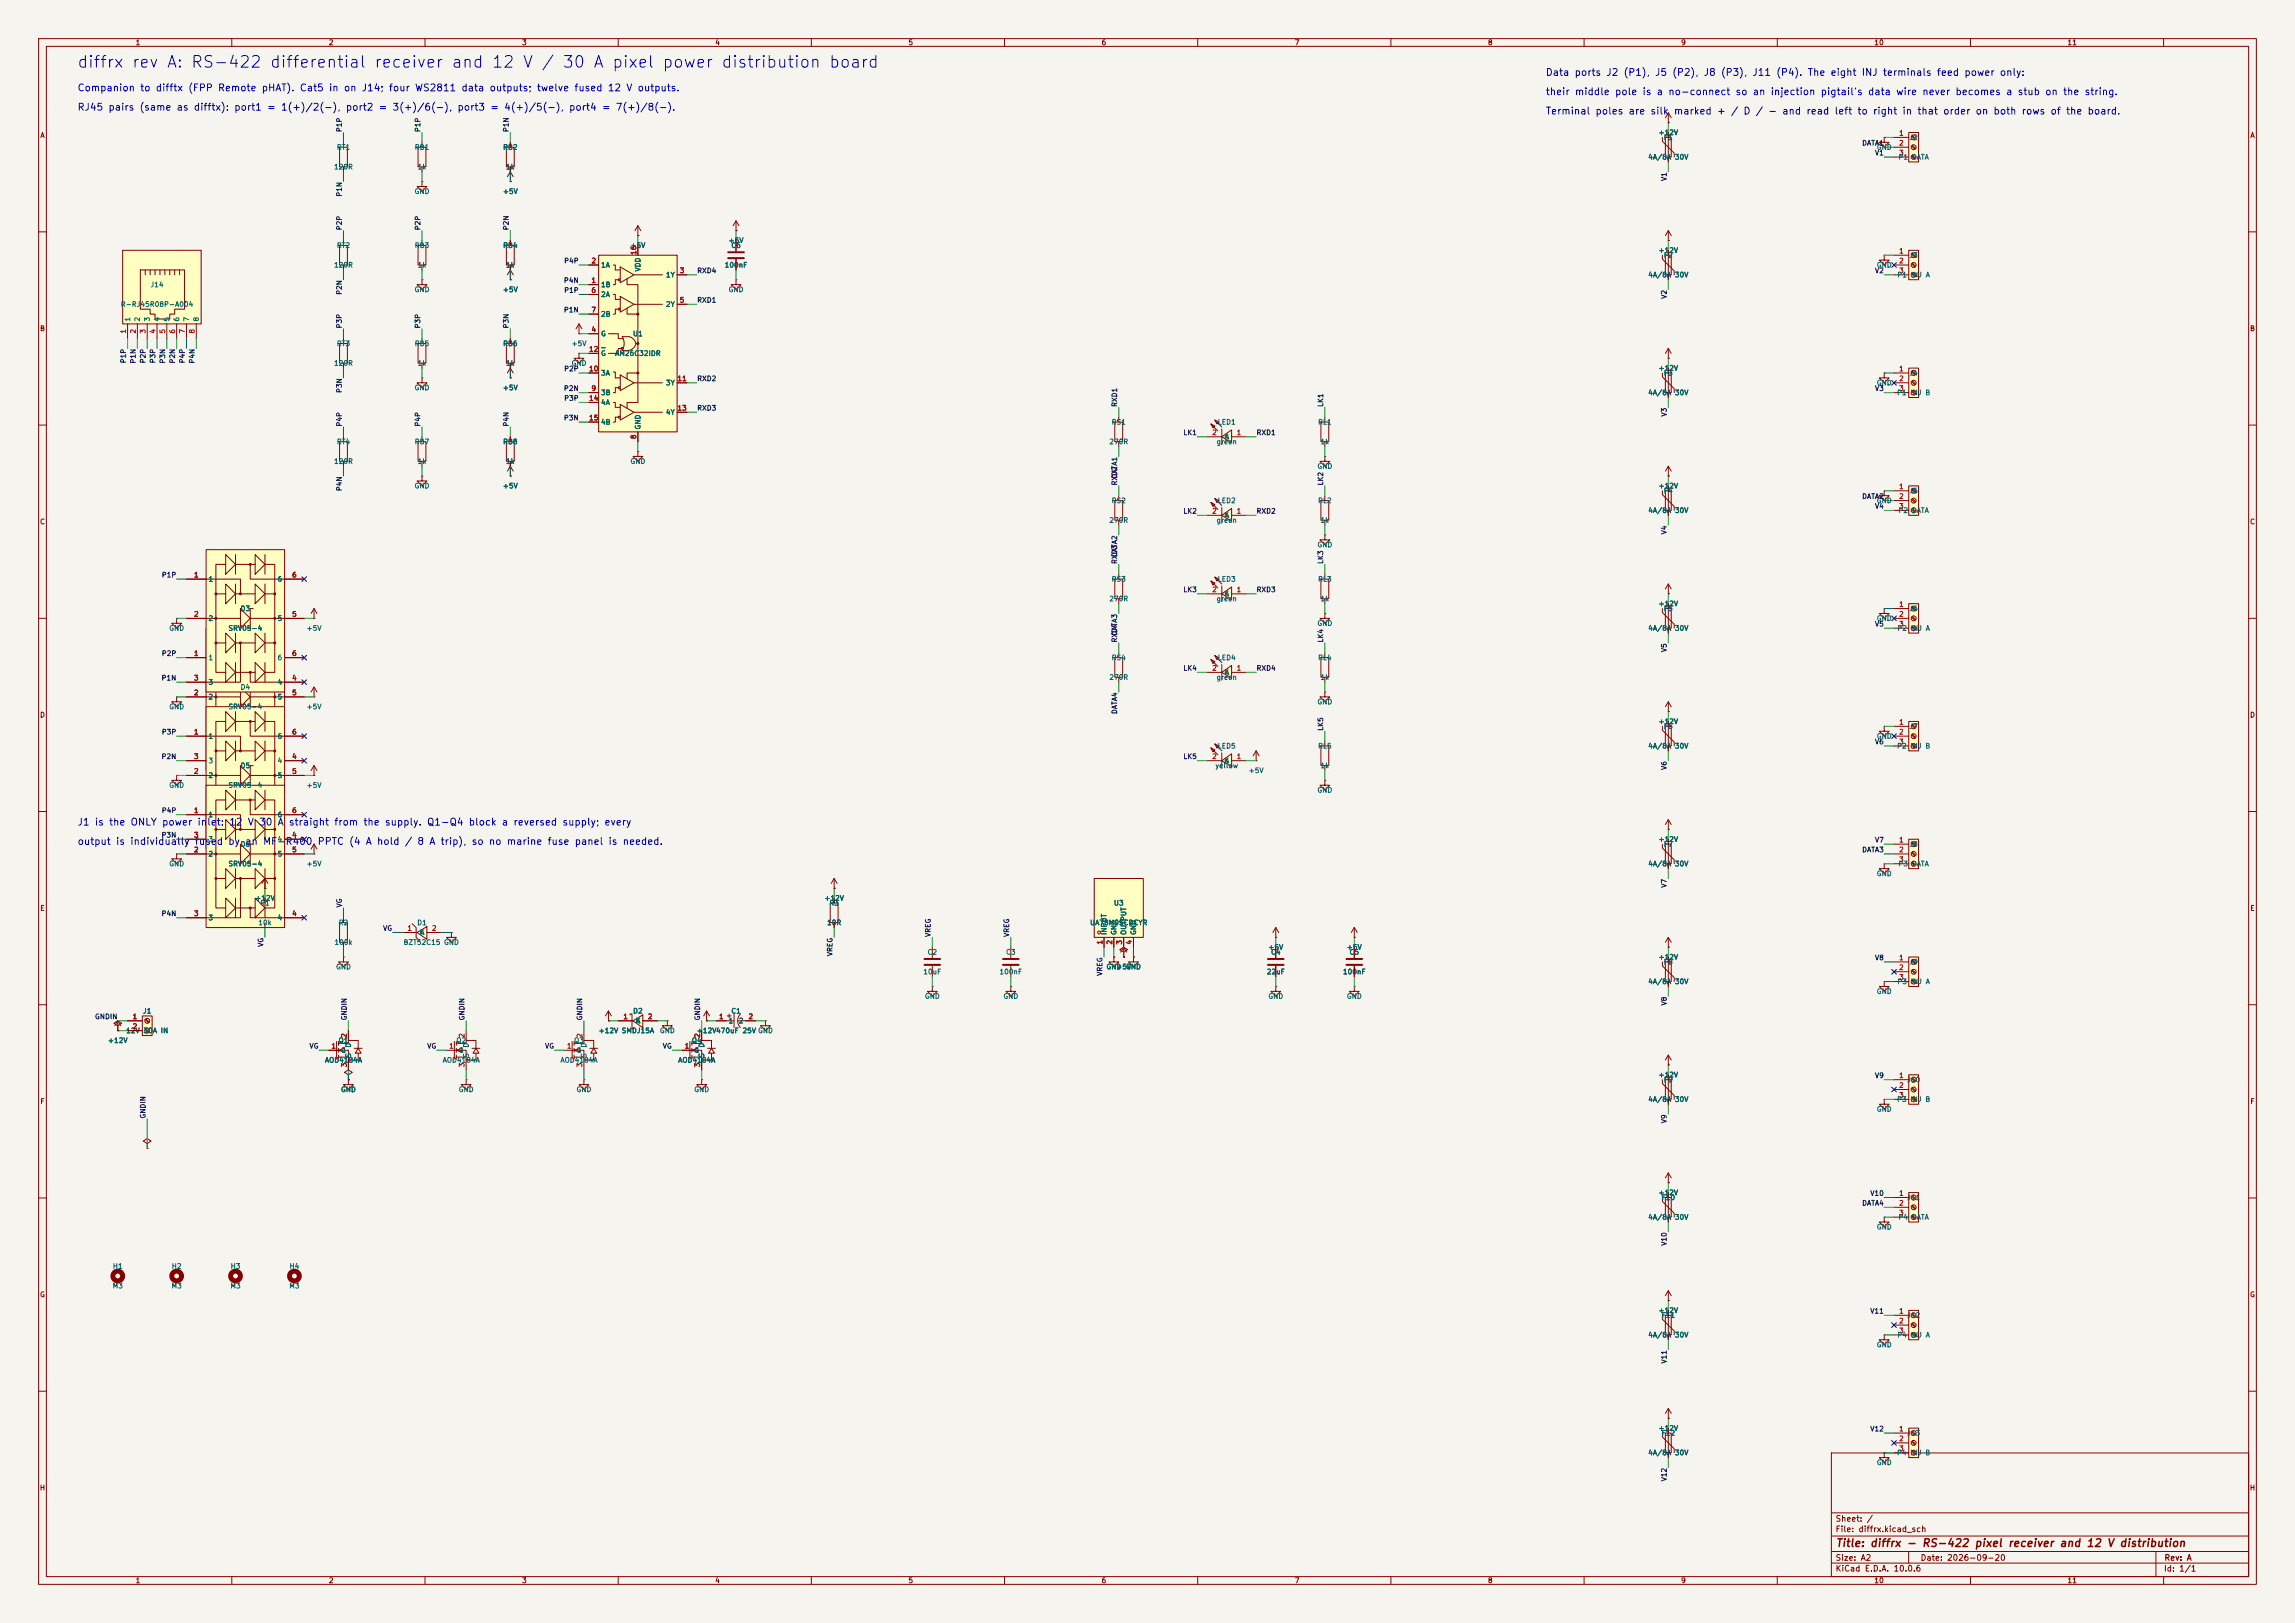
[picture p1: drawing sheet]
<svg xmlns="http://www.w3.org/2000/svg" width="594mm" height="420mm" viewBox="0 0 594 420" stroke-linecap="round" stroke-linejoin="round" font-family="sans-serif">
<defs><g id="words">
<text font-size="3" fill="#0000c2" x="19.8" y="18.3">diffrx rev A: RS-422 differential receiver and 12 V / 30 A pixel power distribution board</text>
<text font-size="2" fill="#840000" x="475" y="400.8">Title: diffrx - RS-422 pixel receiver and 12 V distribution</text>
<g font-size="1.8" fill="#0000c2">
<text x="399.9" y="20.1">Data ports J2 (P1), J5 (P2), J8 (P3), J11 (P4). The eight INJ terminals feed power only:</text>
<text x="19.9" y="29.1">RJ45 pairs (same as difftx): port1 = 1(+)/2(-), port2 = 3(+)/6(-), port3 = 4(+)/5(-), port4 = 7(+)/8(-).</text>
<text x="19.9" y="24.1">Companion to difftx (FPP Remote pHAT). Cat5 in on J14; four WS2811 data outputs; twelve fused 12 V outputs.</text>
<text x="399.9" y="25.1">their middle pole is a no-connect so an injection pigtail's data wire never becomes a stub on the string.</text>
<text x="399.9" y="30.1">Terminal poles are silk</text>
<text x="433.1" y="30.1">marked + / D / - and read left to right in that order on both rows of the board.</text>
<text x="19.9" y="214.1">J1 is the ONLY power inlet:</text>
<text x="59.2" y="214.1">12 V</text>
<text x="66.9" y="214.1">30</text>
<text x="71.7" y="214.1">A</text>
<text x="74.6" y="214.1">straight from the supply. Q1-Q4 block a reversed supply; every</text>
<text x="19.9" y="219.1">output is individually fused by</text>
<text x="63.3" y="219.1">an MF-R400</text>
<text x="82.1" y="219.1">PPTC (4 A hold / 8 A trip), so no marine fuse panel is needed.</text>
</g>
<g font-size="1.5" fill="#840000">
<text x="475" y="394.1">Sheet: /</text>
<text x="475" y="396.8">File: diffrx.kicad_sch</text>
<text x="475" y="407">KiCad E.D.A. 10.0.6</text>
<text x="475" y="404.2">Size: A2</text>
<text x="497" y="404.2">Date: 2026-09-20</text>
<text x="560" y="407">Id: 1/1</text>
<text x="560.1" y="404.2">Rev: A</text>
</g>
<g font-size="1.3" fill="#840000">
<text x="35" y="12">1</text>
<text x="85" y="12">2</text>
<text x="135" y="12">3</text>
<text x="185" y="12">4</text>
<text x="235" y="12">5</text>
<text x="285" y="12">6</text>
<text x="335" y="12">7</text>
<text x="385" y="12">8</text>
<text x="435" y="12">9</text>
<text x="485" y="12">10</text>
<text x="535" y="12">11</text>
<text x="10.3" y="36">A</text>
<text x="582.3" y="36">A</text>
<text x="10.2" y="86">B</text>
<text x="582.2" y="86">B</text>
<text x="10.2" y="136">C</text>
<text x="582.2" y="136">C</text>
<text x="10.2" y="186">D</text>
<text x="582.2" y="186">D</text>
<text x="10.3" y="236">E</text>
<text x="582.3" y="236">E</text>
<text x="10.3" y="286">F</text>
<text x="582.3" y="286">F</text>
<text x="10.2" y="336">G</text>
<text x="582.2" y="336">G</text>
<text x="10.2" y="386">H</text>
<text x="582.2" y="386">H</text>
<text x="35" y="410">1</text>
<text x="85" y="410">2</text>
<text x="135" y="410">3</text>
<text x="185" y="410">4</text>
<text x="235" y="410">5</text>
<text x="285" y="410">6</text>
<text x="335" y="410">7</text>
<text x="385" y="410">8</text>
<text x="435" y="410">9</text>
<text x="485" y="410">10</text>
<text x="535" y="410">11</text>
</g>
<g font-size="1.3" fill="#0f0f0f">
<text x="88.8" y="34.3" transform="rotate(-90 88.8 34.3)">P1P</text>
<text x="109.1" y="34.3" transform="rotate(-90 109.1 34.3)">P1P</text>
<text x="132" y="34.3" transform="rotate(-90 132 34.3)">P1N</text>
<text x="481.8" y="38">DATA1</text>
<text x="485.2" y="40.5">V1</text>
<text x="431.7" y="47" transform="rotate(-90 431.7 47)">V1</text>
<text x="88.8" y="51" transform="rotate(-90 88.8 51)">P1N</text>
<text x="88.8" y="59.7" transform="rotate(-90 88.8 59.7)">P2P</text>
<text x="109.1" y="59.7" transform="rotate(-90 109.1 59.7)">P2P</text>
<text x="132" y="59.7" transform="rotate(-90 132 59.7)">P2N</text>
<text x="145.9" y="68.5">P4P</text>
<text x="180.3" y="71">RXD4</text>
<text x="485.2" y="71">V2</text>
<text x="88.8" y="76.4" transform="rotate(-90 88.8 76.4)">P2N</text>
<text x="145.8" y="73.5">P4N</text>
<text x="145.9" y="76.1">P1P</text>
<text x="431.7" y="77.5" transform="rotate(-90 431.7 77.5)">V2</text>
<text x="145.8" y="81.2">P1N</text>
<text x="180.3" y="78.6">RXD1</text>
<text x="88.8" y="85.1" transform="rotate(-90 88.8 85.1)">P3P</text>
<text x="109.1" y="85.1" transform="rotate(-90 109.1 85.1)">P3P</text>
<text x="132" y="85.1" transform="rotate(-90 132 85.1)">P3N</text>
<text x="32.9" y="94.1" transform="rotate(-90 32.9 94.1)">P1P</text>
<text x="35.4" y="94.2" transform="rotate(-90 35.4 94.2)">P1N</text>
<text x="38" y="94.1" transform="rotate(-90 38 94.1)">P2P</text>
<text x="40.5" y="94.1" transform="rotate(-90 40.5 94.1)">P3P</text>
<text x="43.1" y="94.2" transform="rotate(-90 43.1 94.2)">P3N</text>
<text x="45.6" y="94.2" transform="rotate(-90 45.6 94.2)">P2N</text>
<text x="48.1" y="94.1" transform="rotate(-90 48.1 94.1)">P4P</text>
<text x="50.7" y="94.2" transform="rotate(-90 50.7 94.2)">P4N</text>
<text x="88.8" y="101.8" transform="rotate(-90 88.8 101.8)">P3N</text>
<text x="145.8" y="101.5">P2N</text>
<text x="145.9" y="96.4">P2P</text>
<text x="180.3" y="98.9">RXD2</text>
<text x="485.2" y="101.5">V3</text>
<text x="145.9" y="104">P3P</text>
<text x="180.3" y="106.6">RXD3</text>
<text x="289.4" y="105.4" transform="rotate(-90 289.4 105.4)">RXD1</text>
<text x="342.8" y="105.4" transform="rotate(-90 342.8 105.4)">LK1</text>
<text x="431.7" y="107.9" transform="rotate(-90 431.7 107.9)">V3</text>
<text x="88.8" y="110.5" transform="rotate(-90 88.8 110.5)">P4P</text>
<text x="109.1" y="110.5" transform="rotate(-90 109.1 110.5)">P4P</text>
<text x="132" y="110.5" transform="rotate(-90 132 110.5)">P4N</text>
<text x="145.8" y="109.1">P3N</text>
<text x="306.1" y="112.9">LK1</text>
<text x="325.1" y="112.9">RXD1</text>
<text x="289.4" y="125.8" transform="rotate(-90 289.4 125.8)">RXD2</text>
<text x="289.4" y="124" transform="rotate(-90 289.4 124)">DATA1</text>
<text x="342.8" y="125.8" transform="rotate(-90 342.8 125.8)">LK2</text>
<text x="88.8" y="127.2" transform="rotate(-90 88.8 127.2)">P4N</text>
<text x="481.8" y="129.4">DATA2</text>
<text x="485.2" y="132">V4</text>
<text x="306.1" y="133.2">LK2</text>
<text x="325.1" y="133.2">RXD2</text>
<text x="431.7" y="138.4" transform="rotate(-90 431.7 138.4)">V4</text>
<text x="41.7" y="149.7">P1P</text>
<text x="289.4" y="146.1" transform="rotate(-90 289.4 146.1)">RXD3</text>
<text x="289.4" y="144.3" transform="rotate(-90 289.4 144.3)">DATA2</text>
<text x="342.8" y="146.1" transform="rotate(-90 342.8 146.1)">LK3</text>
<text x="306.1" y="153.5">LK3</text>
<text x="325.1" y="153.5">RXD3</text>
<text x="289.4" y="166.4" transform="rotate(-90 289.4 166.4)">RXD4</text>
<text x="289.4" y="164.6" transform="rotate(-90 289.4 164.6)">DATA3</text>
<text x="342.8" y="166.4" transform="rotate(-90 342.8 166.4)">LK4</text>
<text x="485.2" y="162.4">V5</text>
<text x="41.7" y="170.1">P2P</text>
<text x="306.1" y="173.9">LK4</text>
<text x="325.1" y="173.9">RXD4</text>
<text x="431.7" y="168.9" transform="rotate(-90 431.7 168.9)">V5</text>
<text x="41.7" y="176.4">P1N</text>
<text x="289.4" y="184.9" transform="rotate(-90 289.4 184.9)">DATA4</text>
<text x="41.7" y="190.4">P3P</text>
<text x="342.8" y="189.3" transform="rotate(-90 342.8 189.3)">LK5</text>
<text x="41.7" y="196.7">P2N</text>
<text x="306.1" y="196.7">LK5</text>
<text x="485.2" y="192.9">V6</text>
<text x="431.7" y="199.4" transform="rotate(-90 431.7 199.4)">V6</text>
<text x="41.7" y="210.7">P4P</text>
<text x="41.7" y="217">P3N</text>
<text x="481.8" y="220.9">DATA3</text>
<text x="485.2" y="218.3">V7</text>
<text x="431.7" y="229.9" transform="rotate(-90 431.7 229.9)">V7</text>
<text x="41.7" y="237.4">P4N</text>
<text x="88.8" y="235" transform="rotate(-90 88.8 235)">VG</text>
<text x="68.5" y="245.2" transform="rotate(-90 68.5 245.2)">VG</text>
<text x="99" y="241.2">VG</text>
<text x="241.2" y="242.6" transform="rotate(-90 241.2 242.6)">VREG</text>
<text x="261.5" y="242.6" transform="rotate(-90 261.5 242.6)">VREG</text>
<text x="215.8" y="247.6" transform="rotate(-90 215.8 247.6)">VREG</text>
<text x="485.2" y="248.8">V8</text>
<text x="285.6" y="252.7" transform="rotate(-90 285.6 252.7)">VREG</text>
<text x="431.7" y="260.3" transform="rotate(-90 431.7 260.3)">V8</text>
<text x="24.4" y="264">GNDIN</text>
<text x="90" y="264.2" transform="rotate(-90 90 264.2)">GNDIN</text>
<text x="120.5" y="264.2" transform="rotate(-90 120.5 264.2)">GNDIN</text>
<text x="151" y="264.2" transform="rotate(-90 151 264.2)">GNDIN</text>
<text x="181.5" y="264.2" transform="rotate(-90 181.5 264.2)">GNDIN</text>
<text x="80" y="271.7">VG</text>
<text x="110.4" y="271.7">VG</text>
<text x="140.9" y="271.7">VG</text>
<text x="171.4" y="271.7">VG</text>
<text x="485.2" y="279.3">V9</text>
<text x="38" y="289.6" transform="rotate(-90 38 289.6)">GNDIN</text>
<text x="431.7" y="290.8" transform="rotate(-90 431.7 290.8)">V9</text>
<text x="483.9" y="309.8">V10</text>
<text x="481.8" y="312.3">DATA4</text>
<text x="431.7" y="322.5" transform="rotate(-90 431.7 322.5)">V10</text>
<text x="483.9" y="340.2">V11</text>
<text x="431.7" y="353" transform="rotate(-90 431.7 353)">V11</text>
<text x="483.9" y="370.7">V12</text>
<text x="431.7" y="383.5" transform="rotate(-90 431.7 383.5)">V12</text>
</g>
<g font-size="1.3" fill="#006464">
<text x="429.1" y="35.3">+12V</text>
<text x="87" y="39.1">RT1</text>
<text x="107.2" y="39.1">RB1</text>
<text x="130.1" y="39.1">RB2</text>
<text x="426.5" y="41.6">4A/8A 30V</text>
<text x="430.5" y="36.5">F1</text>
<text x="485.6" y="39.1">GND</text>
<text x="491.2" y="41.6">P1</text>
<text x="494.1" y="36.5">J2</text>
<text x="494.7" y="41.6">DATA</text>
<text x="86.3" y="44.1">120R</text>
<text x="108" y="44.1">1k</text>
<text x="130.8" y="44.1">1k</text>
<text x="107.2" y="50.5">GND</text>
<text x="130" y="50.5">+5V</text>
<text x="87" y="64.5">RT2</text>
<text x="107.2" y="64.5">RB3</text>
<text x="130.1" y="64.5">RB4</text>
<text x="163" y="64.5">+5V</text>
<text x="188.4" y="63.2">+5V</text>
<text x="189.1" y="64.5">C6</text>
<text x="429.1" y="65.7">+12V</text>
<text x="86.3" y="69.5">120R</text>
<text x="108" y="69.5">1k</text>
<text x="130.8" y="69.5">1k</text>
<text x="155.4" y="69.5">1A</text>
<text x="166.1" y="70.4" transform="rotate(-90 166.1 70.4)">VDD</text>
<text x="187.4" y="69.5">100nF</text>
<text x="430.5" y="67">F2</text>
<text x="485.6" y="69.5">GND</text>
<text x="494.1" y="67">J3</text>
<text x="38.8" y="74.6">J14</text>
<text x="107.2" y="75.9">GND</text>
<text x="130" y="75.9">+5V</text>
<text x="155.4" y="74.6">1B</text>
<text x="155.4" y="77.2">2A</text>
<text x="172.2" y="72.1">1Y</text>
<text x="188.4" y="75.9">GND</text>
<text x="426.5" y="72.1">4A/8A 30V</text>
<text x="491" y="72.1">P1</text>
<text x="494.4" y="72.1">INJ A</text>
<text x="31.1" y="79.7">R-RJ45R08P-A004</text>
<text x="34" y="83.3" transform="rotate(-90 34 83.3)">1</text>
<text x="36.5" y="83.3" transform="rotate(-90 36.5 83.3)">2</text>
<text x="39.1" y="83.3" transform="rotate(-90 39.1 83.3)">3</text>
<text x="41.6" y="83.3" transform="rotate(-90 41.6 83.3)">4</text>
<text x="44.1" y="83.3" transform="rotate(-90 44.1 83.3)">5</text>
<text x="46.7" y="83.3" transform="rotate(-90 46.7 83.3)">6</text>
<text x="49.2" y="83.3" transform="rotate(-90 49.2 83.3)">7</text>
<text x="51.8" y="83.3" transform="rotate(-90 51.8 83.3)">8</text>
<text x="155.4" y="82.2">2B</text>
<text x="172.2" y="79.7">2Y</text>
<text x="87" y="89.9">RT3</text>
<text x="107.2" y="89.9">RB5</text>
<text x="130.1" y="89.9">RB6</text>
<text x="147.8" y="89.9">+5V</text>
<text x="155.4" y="87.3">G</text>
<text x="163.7" y="87.3">U1</text>
<text x="86.3" y="94.9">120R</text>
<text x="108" y="94.9">1k</text>
<text x="130.8" y="94.9">1k</text>
<text x="147.8" y="94.9">GND</text>
<text x="155.4" y="92.4">G</text>
<text x="159.1" y="92.4">AM26C32IDR</text>
<text x="107.2" y="101.3">GND</text>
<text x="130" y="101.3">+5V</text>
<text x="155.4" y="97.5">3A</text>
<text x="172.2" y="100">3Y</text>
<text x="429.1" y="96.2">+12V</text>
<text x="430.5" y="97.5">F3</text>
<text x="485.6" y="100">GND</text>
<text x="494.1" y="97.5">J4</text>
<text x="155.4" y="102.6">3B</text>
<text x="155.4" y="105.1">4A</text>
<text x="172.2" y="107.6">4Y</text>
<text x="426.5" y="102.6">4A/8A 30V</text>
<text x="490.9" y="102.6">P1</text>
<text x="494.3" y="102.6">INJ B</text>
<text x="155.4" y="110.2">4B</text>
<text x="166.1" y="111.3" transform="rotate(-90 166.1 111.3)">GND</text>
<text x="287.6" y="110.2">RS1</text>
<text x="315" y="110.2">LED1</text>
<text x="316.7" y="114">K</text>
<text x="316.9" y="114">A</text>
<text x="341" y="110.2">RL1</text>
<text x="87" y="115.3">RT4</text>
<text x="107.2" y="115.3">RB7</text>
<text x="130.1" y="115.3">RB8</text>
<text x="287" y="115.3">270R</text>
<text x="314.7" y="115.3">green</text>
<text x="341.7" y="115.3">1k</text>
<text x="86.3" y="120.3">120R</text>
<text x="108" y="120.3">1k</text>
<text x="130.8" y="120.3">1k</text>
<text x="163" y="120.3">GND</text>
<text x="340.8" y="121.6">GND</text>
<text x="107.2" y="126.7">GND</text>
<text x="130" y="126.7">+5V</text>
<text x="287.6" y="130.5">RS2</text>
<text x="315" y="130.5">LED2</text>
<text x="341" y="130.5">RL2</text>
<text x="429.1" y="126.7">+12V</text>
<text x="430.5" y="128">F4</text>
<text x="485.6" y="130.5">GND</text>
<text x="494.1" y="128">J5</text>
<text x="287" y="135.6">270R</text>
<text x="314.7" y="135.6">green</text>
<text x="316.7" y="134.3">K</text>
<text x="316.9" y="134.3">A</text>
<text x="341.7" y="135.6">1k</text>
<text x="426.5" y="133">4A/8A 30V</text>
<text x="491.2" y="133">P2</text>
<text x="494.7" y="133">DATA</text>
<text x="340.8" y="141.9">GND</text>
<text x="53.8" y="150.8">1</text>
<text x="71.7" y="150.8">6</text>
<text x="287" y="155.9">270R</text>
<text x="287.6" y="150.8">RS3</text>
<text x="314.7" y="155.9">green</text>
<text x="315" y="150.8">LED3</text>
<text x="316.7" y="154.6">K</text>
<text x="316.9" y="154.6">A</text>
<text x="341" y="150.8">RL3</text>
<text x="341.7" y="155.9">1k</text>
<text x="53.8" y="161">2</text>
<text x="62.1" y="158.4">D3</text>
<text x="71.7" y="161">5</text>
<text x="429.1" y="157.2">+12V</text>
<text x="430.5" y="158.4">F5</text>
<text x="485.6" y="161">GND</text>
<text x="494.1" y="158.4">J6</text>
<text x="43.7" y="163.5">GND</text>
<text x="59" y="163.5">SRV05-4</text>
<text x="79.2" y="163.5">+5V</text>
<text x="340.8" y="162.3">GND</text>
<text x="426.5" y="163.5">4A/8A 30V</text>
<text x="491" y="163.5">P2</text>
<text x="494.4" y="163.5">INJ A</text>
<text x="53.8" y="171.1">1</text>
<text x="71.7" y="171.1">6</text>
<text x="287.6" y="171.1">RS4</text>
<text x="315" y="171.1">LED4</text>
<text x="341" y="171.1">RL4</text>
<text x="53.8" y="177.5">3</text>
<text x="62.1" y="178.8">D4</text>
<text x="71.7" y="177.5">4</text>
<text x="287" y="176.2">270R</text>
<text x="314.7" y="176.2">green</text>
<text x="316.7" y="175">K</text>
<text x="316.9" y="175">A</text>
<text x="341.7" y="176.2">1k</text>
<text x="43.7" y="183.8">GND</text>
<text x="53.8" y="181.3">2</text>
<text x="59" y="183.8">SRV05-4</text>
<text x="71.7" y="181.3">5</text>
<text x="79.2" y="183.8">+5V</text>
<text x="340.8" y="182.6">GND</text>
<text x="53.8" y="191.5">1</text>
<text x="71.7" y="191.5">6</text>
<text x="429.1" y="187.7">+12V</text>
<text x="430.5" y="188.9">F6</text>
<text x="485.6" y="191.5">GND</text>
<text x="494.1" y="188.9">J7</text>
<text x="53.8" y="197.8">3</text>
<text x="71.7" y="197.8">4</text>
<text x="315" y="194">LED5</text>
<text x="316.7" y="197.8">K</text>
<text x="316.9" y="197.8">A</text>
<text x="341" y="194">RL5</text>
<text x="426.5" y="194">4A/8A 30V</text>
<text x="490.9" y="194">P2</text>
<text x="494.3" y="194">INJ B</text>
<text x="53.8" y="201.6">2</text>
<text x="62.1" y="199.1">D5</text>
<text x="71.7" y="201.6">5</text>
<text x="314.4" y="199.1">yellow</text>
<text x="323.1" y="200.4">+5V</text>
<text x="341.7" y="199.1">1k</text>
<text x="43.7" y="204.2">GND</text>
<text x="59" y="204.2">SRV05-4</text>
<text x="79.2" y="204.2">+5V</text>
<text x="340.8" y="205.4">GND</text>
<text x="53.8" y="211.8">1</text>
<text x="71.7" y="211.8">6</text>
<text x="53.8" y="218.1">3</text>
<text x="53.8" y="221.9">2</text>
<text x="62.1" y="219.4">D6</text>
<text x="71.7" y="218.1">4</text>
<text x="71.7" y="221.9">5</text>
<text x="429.1" y="218.1">+12V</text>
<text x="430.5" y="219.4">F7</text>
<text x="494.1" y="219.4">J8</text>
<text x="43.7" y="224.5">GND</text>
<text x="59" y="224.5">SRV05-4</text>
<text x="79.2" y="224.5">+5V</text>
<text x="426.5" y="224.5">4A/8A 30V</text>
<text x="485.6" y="227">GND</text>
<text x="491.2" y="224.5">P3</text>
<text x="494.7" y="224.5">DATA</text>
<text x="65.9" y="233.4">+12V</text>
<text x="213.2" y="233.4">+12V</text>
<text x="53.8" y="238.5">3</text>
<text x="66.7" y="239.7">10k</text>
<text x="67.2" y="234.6">R1</text>
<text x="71.7" y="238.5">4</text>
<text x="87.5" y="239.7">R2</text>
<text x="107.9" y="239.7">D1</text>
<text x="213.9" y="239.7">10R</text>
<text x="214.5" y="234.6">R3</text>
<text x="282" y="239.7">UA78M05CDCYR</text>
<text x="288.2" y="234.6">U3</text>
<text x="86.4" y="244.8">100k</text>
<text x="104.3" y="244.8">BZT52C15 GND</text>
<text x="108.4" y="242.3">K</text>
<text x="108.7" y="242.3">A</text>
<text x="286.7" y="242.1" transform="rotate(-90 286.7 242.1)">INPUT</text>
<text x="289.3" y="242.1" transform="rotate(-90 289.3 242.1)">GND</text>
<text x="291.8" y="242.1" transform="rotate(-90 291.8 242.1)">OUTPUT</text>
<text x="294.3" y="242.1" transform="rotate(-90 294.3 242.1)">GND</text>
<text x="86.8" y="251.2">GND</text>
<text x="239.9" y="247.3">C2</text>
<text x="260.3" y="247.3">C3</text>
<text x="286.2" y="251.2">GND</text>
<text x="288.8" y="251.2">+5V</text>
<text x="291.3" y="251.2">GND</text>
<text x="328.1" y="246.1">+5V</text>
<text x="328.8" y="247.3">C4</text>
<text x="348.5" y="246.1">+5V</text>
<text x="349.2" y="247.3">C5</text>
<text x="429.1" y="248.6">+12V</text>
<text x="430.5" y="249.9">F8</text>
<text x="494.1" y="249.9">J9</text>
<text x="238.8" y="252.4">10uF</text>
<text x="258.6" y="252.4">100nF</text>
<text x="327.7" y="252.4">22uF</text>
<text x="347.5" y="252.4">100nF</text>
<text x="426.5" y="255">4A/8A 30V</text>
<text x="485.6" y="257.5">GND</text>
<text x="491" y="255">P3</text>
<text x="494.4" y="255">INJ A</text>
<text x="36.9" y="262.6">J1</text>
<text x="163.7" y="262.6">D2</text>
<text x="189.1" y="262.6">C1</text>
<text x="239.2" y="258.8">GND</text>
<text x="259.6" y="258.8">GND</text>
<text x="328.1" y="258.8">GND</text>
<text x="348.5" y="258.8">GND</text>
<text x="32.5" y="267.7">12V</text>
<text x="37" y="267.7">30A IN</text>
<text x="154.8" y="267.7">+12V SMDJ15A</text>
<text x="164.3" y="265.1">K</text>
<text x="164.5" y="265.1">A</text>
<text x="170.7" y="267.7">GND</text>
<text x="180.2" y="267.7">+12V470uF 25V GND</text>
<text x="180.2" y="267.7">+12V470uF 25V</text>
<text x="188.4" y="265.1">1</text>
<text x="191.1" y="265.1">2</text>
<text x="27.8" y="270.2">+12V</text>
<text x="84" y="275.3">AOD4184A</text>
<text x="87.5" y="270.2">Q1</text>
<text x="88.1" y="272.7">G</text>
<text x="91.1" y="273.8" transform="rotate(-90 91.1 273.8)">S</text>
<text x="91.1" y="271.2" transform="rotate(-90 91.1 271.2)">D</text>
<text x="114.4" y="275.3">AOD4184A</text>
<text x="118" y="270.2">Q2</text>
<text x="118.6" y="272.7">G</text>
<text x="121.6" y="273.8" transform="rotate(-90 121.6 273.8)">S</text>
<text x="121.6" y="271.2" transform="rotate(-90 121.6 271.2)">D</text>
<text x="144.9" y="275.3">AOD4184A</text>
<text x="148.5" y="270.2">Q3</text>
<text x="149.1" y="272.7">G</text>
<text x="152.1" y="273.8" transform="rotate(-90 152.1 273.8)">S</text>
<text x="152.1" y="271.2" transform="rotate(-90 152.1 271.2)">D</text>
<text x="175.4" y="275.3">AOD4184A</text>
<text x="178.9" y="270.2">Q4</text>
<text x="179.6" y="272.7">G</text>
<text x="182.6" y="273.8" transform="rotate(-90 182.6 273.8)">S</text>
<text x="182.6" y="271.2" transform="rotate(-90 182.6 271.2)">D</text>
<text x="429.1" y="279.1">+12V</text>
<text x="430.5" y="280.4">F9</text>
<text x="493.5" y="280.4">J10</text>
<text x="88.1" y="282.9">GND</text>
<text x="118.6" y="282.9">GND</text>
<text x="149.1" y="282.9">GND</text>
<text x="179.5" y="282.9">GND</text>
<text x="426.5" y="285.4">4A/8A 30V</text>
<text x="485.6" y="288">GND</text>
<text x="490.9" y="285.4">P3</text>
<text x="494.3" y="285.4">INJ B</text>
<text x="429.1" y="309.6">+12V</text>
<text x="429.9" y="310.8">F10</text>
<text x="493.5" y="310.8">J11</text>
<text x="426.5" y="315.9">4A/8A 30V</text>
<text x="491.2" y="315.9">P4</text>
<text x="494.7" y="315.9">DATA</text>
<text x="485.6" y="318.5">GND</text>
<text x="29.1" y="328.6">H1</text>
<text x="44.3" y="328.6">H2</text>
<text x="59.6" y="328.6">H3</text>
<text x="74.8" y="328.6">H4</text>
<text x="29" y="333.7">M3</text>
<text x="44.3" y="333.7">M3</text>
<text x="59.5" y="333.7">M3</text>
<text x="74.7" y="333.7">M3</text>
<text x="429.1" y="340.1">+12V</text>
<text x="429.9" y="341.3">F11</text>
<text x="493.5" y="341.3">J12</text>
<text x="426.5" y="346.4">4A/8A 30V</text>
<text x="491" y="346.4">P4</text>
<text x="494.4" y="346.4">INJ A</text>
<text x="485.6" y="348.9">GND</text>
<text x="429.1" y="370.5">+12V</text>
<text x="429.9" y="371.8">F12</text>
<text x="493.5" y="371.8">J13</text>
<text x="426.5" y="376.9">4A/8A 30V</text>
<text x="490.9" y="376.9">P4</text>
<text x="494.3" y="376.9">INJ B</text>
<text x="485.6" y="379.4">GND</text>
</g>
<g font-size="1.3" fill="#a90000">
<text x="491.4" y="35.4">1</text>
<text x="491.4" y="38">2</text>
<text x="491.4" y="40.5">3</text>
<text x="491.4" y="65.9">1</text>
<text x="152.9" y="68.4">2</text>
<text x="165" y="66.1" transform="rotate(-90 165 66.1)">16</text>
<text x="175.8" y="71">3</text>
<text x="491.4" y="68.4">2</text>
<text x="491.4" y="71">3</text>
<text x="152.9" y="73.5">1</text>
<text x="152.9" y="76.1">6</text>
<text x="152.9" y="81.1">7</text>
<text x="175.8" y="78.6">5</text>
<text x="32.9" y="86.5" transform="rotate(-90 32.9 86.5)">1</text>
<text x="35.4" y="86.5" transform="rotate(-90 35.4 86.5)">2</text>
<text x="38" y="86.5" transform="rotate(-90 38 86.5)">3</text>
<text x="40.5" y="86.5" transform="rotate(-90 40.5 86.5)">4</text>
<text x="43" y="86.5" transform="rotate(-90 43 86.5)">5</text>
<text x="45.6" y="86.5" transform="rotate(-90 45.6 86.5)">6</text>
<text x="48.1" y="86.5" transform="rotate(-90 48.1 86.5)">7</text>
<text x="50.7" y="86.5" transform="rotate(-90 50.7 86.5)">8</text>
<text x="152.9" y="86.2">4</text>
<text x="152.3" y="91.3">12</text>
<text x="152.3" y="96.4">10</text>
<text x="152.9" y="101.5">9</text>
<text x="175.2" y="98.9">11</text>
<text x="491.4" y="96.4">1</text>
<text x="491.4" y="98.9">2</text>
<text x="491.4" y="101.5">3</text>
<text x="152.3" y="104">14</text>
<text x="175.2" y="106.5">13</text>
<text x="152.3" y="109.1">15</text>
<text x="165" y="113.8" transform="rotate(-90 165 113.8)">8</text>
<text x="313.6" y="112.9">2</text>
<text x="319.9" y="112.9">1</text>
<text x="491.4" y="126.9">1</text>
<text x="491.4" y="129.4">2</text>
<text x="491.4" y="131.9">3</text>
<text x="313.6" y="133.2">2</text>
<text x="319.9" y="133.2">1</text>
<text x="50.1" y="149.7">1</text>
<text x="75.5" y="149.7">6</text>
<text x="313.6" y="153.5">2</text>
<text x="319.9" y="153.5">1</text>
<text x="50.1" y="159.9">2</text>
<text x="75.5" y="159.9">5</text>
<text x="491.4" y="157.3">1</text>
<text x="491.4" y="159.9">2</text>
<text x="491.4" y="162.4">3</text>
<text x="50.1" y="170">1</text>
<text x="75.5" y="170">6</text>
<text x="313.6" y="173.9">2</text>
<text x="319.9" y="173.9">1</text>
<text x="50.1" y="176.4">3</text>
<text x="75.5" y="176.4">4</text>
<text x="50.1" y="180.2">2</text>
<text x="75.5" y="180.2">5</text>
<text x="50.1" y="190.4">1</text>
<text x="75.5" y="190.4">6</text>
<text x="491.4" y="187.8">1</text>
<text x="491.4" y="190.4">2</text>
<text x="50.1" y="196.7">3</text>
<text x="75.5" y="196.7">4</text>
<text x="313.6" y="196.7">2</text>
<text x="319.9" y="196.7">1</text>
<text x="491.4" y="192.9">3</text>
<text x="50.1" y="200.5">2</text>
<text x="75.5" y="200.5">5</text>
<text x="50.1" y="210.7">1</text>
<text x="75.5" y="210.7">6</text>
<text x="50.1" y="217">3</text>
<text x="50.1" y="220.8">2</text>
<text x="75.5" y="217">4</text>
<text x="75.5" y="220.8">5</text>
<text x="491.4" y="218.3">1</text>
<text x="491.4" y="220.8">2</text>
<text x="491.4" y="223.4">3</text>
<text x="50.1" y="237.4">3</text>
<text x="75.5" y="237.4">4</text>
<text x="105.3" y="241.2">1</text>
<text x="111.7" y="241.2">2</text>
<text x="285.6" y="244.6" transform="rotate(-90 285.6 244.6)">1</text>
<text x="288.2" y="244.6" transform="rotate(-90 288.2 244.6)">2</text>
<text x="290.7" y="244.6" transform="rotate(-90 290.7 244.6)">3</text>
<text x="293.2" y="244.6" transform="rotate(-90 293.2 244.6)">4</text>
<text x="491.4" y="248.8">1</text>
<text x="491.4" y="251.3">2</text>
<text x="491.4" y="253.9">3</text>
<text x="34.2" y="264">1</text>
<text x="34.2" y="266.6">2</text>
<text x="90" y="268.7" transform="rotate(-90 90 268.7)">2</text>
<text x="120.5" y="268.7" transform="rotate(-90 120.5 268.7)">2</text>
<text x="151" y="268.7" transform="rotate(-90 151 268.7)">2</text>
<text x="161.2" y="264">1</text>
<text x="167.5" y="264">2</text>
<text x="181.5" y="268.7" transform="rotate(-90 181.5 268.7)">2</text>
<text x="186" y="264">1</text>
<text x="193.6" y="264">2</text>
<text x="85.6" y="271.6">1</text>
<text x="116.1" y="271.6">1</text>
<text x="146.6" y="271.6">1</text>
<text x="177.1" y="271.6">1</text>
<text x="90" y="276.3" transform="rotate(-90 90 276.3)">3</text>
<text x="120.5" y="276.3" transform="rotate(-90 120.5 276.3)">3</text>
<text x="151" y="276.3" transform="rotate(-90 151 276.3)">3</text>
<text x="181.5" y="276.3" transform="rotate(-90 181.5 276.3)">3</text>
<text x="491.4" y="279.3">1</text>
<text x="491.4" y="281.8">2</text>
<text x="491.4" y="284.3">3</text>
<text x="491.4" y="309.7">1</text>
<text x="491.4" y="312.3">2</text>
<text x="491.4" y="314.8">3</text>
<text x="491.4" y="340.2">1</text>
<text x="491.4" y="342.8">2</text>
<text x="491.4" y="345.3">3</text>
<text x="491.4" y="370.7">1</text>
<text x="491.4" y="373.2">2</text>
<text x="491.4" y="375.8">3</text>
</g>
</g></defs>
<path d="M0 0h594v420h-594z" fill="#f5f4ef" stroke="#f5f4ef" stroke-width=".26"/>
<g fill="none" stroke="#840000" stroke-width=".26">
<path d="M10 10h574v400h-574zM12 12h570v396h-570zM60 10v2M110 10v2M160 10v2M210 10v2M260 10v2M310 10v2M360 10v2M410 10v2M460 10v2M510 10v2"/>
<path d="M560 10v2M10 60h2M582 60h2M10 110h2M582 110h2M132.1 123.2h.1M132.1 120.7l-.8 1.2M132.1 120.7l.7 1.2M132.1 120.7v2.5M10 160h2M288.5 170.2h2.1v5.1h-2.1zM289.6 168.9v1.3"/>
<path d="M289.6 175.3v1.2M582 160h2M10 210h2M582 210h2M67.6 233.7h2v5.1h-2zM68.6 232.4v1.3M68.6 238.8v1.2M10 260h2M151.1 279.4v1.3h1.3l-1.3 1.2-1.2-1.2h1.2M151.1 279.4h.1M582 260h2M10 310h2"/>
<path d="M582 310h2M10 360h2M474 376h108v32h-108zM582 360h2M474 397.5h108M474 391.5h108M60 408v2M110 408v2M160 408v2M210 408v2M260 408v2M310 408v2"/>
<path d="M360 408v2M410 408v2M460 408v2M474 404.5h108M474 401.5h108M494 401.5v3M510 408v2M558 401.5v6.5M560 408v2"/>
</g>
<g fill="#ffffc2">
<path d="M118.1 271.8l1.5-.5v1z"/>
<path d="M123.2 271.3l.7 1.2h-1.5z"/>
</g>
<g fill="none" stroke="#840000" stroke-width=".26">
<path d="M288.5 129.5h2.1v5.1h-2.1zM289.6 128.3v1.2M289.6 134.6v1.3M30.5 266.7h.1M30.5 264.2l-.8 1.2M30.5 264.2l.7 1.2M30.5 264.2v2.5M115.6 271.8h2.5M117.6 269.5v4.6M118.1 270h2.5v-.8h2.6v2.1M118.1 271.8l1.5-.5v1zM118.1 271.8h2.5v2.5h2.6v-1.8"/>
<path d="M118.1 269.5v1M118.1 271.3v1M118.1 273.1v1M118.1 273.6h2.5M120.6 266.7v2.5M120.6 274.3v2.6M122.2 271.3h2M123.2 271.3l.7 1.2h-1.5z"/>
</g>
<g fill="#ffffc2">
<path d="M31.7 64.8h20.4v19h-20.4z"/>
<path d="M36.3 69.9h11.4v10.1h-2.5v1.3h-1.3v1.3h-3.8v-1.3h-1.2v-1.3h-2.6z"/>
</g>
<g fill="none" stroke="#840000" stroke-width=".26">
<path d="M31.7 64.8h20.4v19h-20.4zM36.3 69.9h11.4v10.1h-2.5v1.3h-1.3v1.3h-3.8v-1.3h-1.2v-1.3h-2.6zM37.6 69.9v1.2M38.9 69.9v1.2M40.1 69.9v1.2M41.4 69.9v1.2M42.7 69.9v1.2M43.9 69.9v1.2M45.2 69.9v1.2M46.5 69.9v1.2M33 83.8v3.8M35.6 83.8v3.8"/>
<path d="M38.1 83.8v3.8M40.6 83.8v3.8M43.2 83.8v3.8M45.7 83.8v3.8M48.3 83.8v3.8M50.8 83.8v3.8M45.7 200.7v1.2h1.3l-1.3 1.3-1.3-1.3h1.3M45.7 200.7h.1M30.5 265.4l1-.6-1-.6-1 .6 1 .6v1.3M30.5 266.7h.1M120.6 279.4v1.3h1.3l-1.3 1.2-1.2-1.2h1.2M120.6 279.4h.1"/>
<path d="M182.9 264.2h.1M182.9 261.6l-.8 1.3M182.9 261.6l.7 1.3M182.9 261.6v2.6M185.4 264.2h4.6M188.2 262.9h1M188.7 262.4v1M190 262.4v3.5M191 264.2h4.6M191.6 262.4a2.54 2.54 0 0 0 0 3.5M198.1 264.2v1.2h1.3l-1.3 1.3-1.3-1.3h1.3M198.1 264.2h.1"/>
</g>
<path d="M107.9 241.3l2.6-1.5v3.3z" fill="#ffffc2"/>
<path d="M106.7 239l1 1v2.6l1 1M104.1 241.3h3.8M107.9 241.3l2.6-1.5v3.3zM110.5 241.3h3.8" fill="none" stroke="#840000" stroke-width=".26"/>
<path d="M154.9 66h20.4v45.8h-20.4z" fill="#ffffc2"/>
<g fill="none" stroke="#840000" stroke-width=".26">
<path d="M152.4 73.7h2.5M152.4 68.6h2.5M152.4 76.2h2.5M154.9 66h20.4v45.8h-20.4zM158.7 68.6h.6v1.3h1.2M158.7 76.2h.6v1.3h1.2M160 72.4h-.7v1.3h-.6M160.5 69.1l3.6 2-3.6 2.1zM160.5 76.7l3.6 2-3.6 2.1zM162.3 79.8v1.5h2.8M162.3 72.1v1.6h2.8v7.6M164.1 71.1h7.3"/>
<path d="M164.1 78.7h7.3M165.1 63.5v2.5M175.3 71.1h2.5M175.3 78.7h2.5M152.4 86.4h2.5M152.4 81.3h2.5M152.4 96.5h2.5M152.4 91.4h2.5M157.5 86.4h2.5v1.2h1.3M158.7 96.3h.6v1.5h1.2M160 80h-.7v1.3h-.6M160.5 97l3.6 2.1-3.6 2z"/>
<path d="M160.8 90.2h-.8v1.2h-2.5M161 87.1l2.2 .1a1.68 1.68 0 0 1 1.4 1.7 1.68 1.68 0 0 1-1.4 1.7l-2.2 .1a3.4 3.4 0 0 0 0-3.6zM164.1 99.1h7.3M164.6 88.9h.5M165.1 96.5h-2.8v1.5M165.1 81.3v22.8h-2.8v1.6M175.3 99.1h2.5M152.4 101.6h2.5M152.4 104.1h2.5M152.4 109.2h2.5M158.7 104.1h.6v1.3h1.2M160 100.3h-.7v1.3h-.6"/>
<path d="M160 108h-.7v1.2h-.6M160.5 104.6l3.6 2.1-3.6 2zM164.1 106.7h7.3M165.1 111.8v2.5M175.3 106.7h2.5M81.3 177.8l-.8 1.3M81.3 177.8l.7 1.3M81.3 177.8v2.5M81.3 180.3h.1M116.8 241.3v1.3h1.3l-1.3 1.2-1.2-1.2h1.2M116.8 241.3h.1M38.1 295.9l1-.6-1-.7-1 .7 1 .6v1.3"/>
<path d="M38.1 297.2h.1"/>
<circle cx="160.3" cy="72.4" r=".25"/>
<circle cx="160.3" cy="80" r=".25"/>
<circle cx="161" cy="90.2" r=".25"/>
<circle cx="160.3" cy="100.3" r=".25"/>
<circle cx="160.3" cy="107.9" r=".25"/>
</g>
<g fill="#840000" stroke="#840000" stroke-width=".26">
<circle cx="165.1" cy="81.3" r=".25"/>
<circle cx="165.1" cy="88.9" r=".25"/>
<circle cx="165.1" cy="96.5" r=".25"/>
</g>
<path d="M155.7 90h1" fill="none" stroke="#006464" stroke-width=".26"/>
<g fill="#ffffc2">
<path d="M53.3 162.6h20.4v36.8h-20.4z"/>
<path d="M58.4 163.8l2.6 2.6-2.6 2.5z"/>
<path d="M58.4 171.5l2.6 2.5-2.6 2.5z"/>
<path d="M58.4 184.2l2.6 2.5-2.6 2.5z"/>
<path d="M58.4 191.8l2.6 2.5-2.6 2.6z"/>
<path d="M62.2 177.8l2.6 2.5-2.6 2.6z"/>
<path d="M66 163.8l2.6 2.6-2.6 2.5z"/>
<path d="M66 171.5l2.6 2.5-2.6 2.5z"/>
<path d="M66 184.2l2.6 2.5-2.6 2.5z"/>
<path d="M66 191.8l2.6 2.5-2.6 2.6z"/>
</g>
<g fill="none" stroke="#840000" stroke-width=".26">
<path d="M87.9 63.5h2v5.1h-2zM88.9 62.2v1.3M88.9 68.6v1.3M48.3 170.2h13.9v3.8M53.3 162.6h20.4v36.8h-20.4zM55.9 174h2.5M58.4 166.4h-2.5v27.9h2.5M58.4 163.8l2.6 2.6-2.6 2.5zM58.4 171.5l2.6 2.5-2.6 2.5zM61 174h5M61 163.8v5.1M61 171.5v5"/>
<path d="M61 166.4h5M62.2 177.8l2.6 2.5-2.6 2.6zM64.8 166.4v3.8h13.9M65.5 177.8h-.7v5.1h-.8M66 163.8l2.6 2.6-2.6 2.5zM66 171.5l2.6 2.5-2.6 2.5zM68.6 166.4h2.5v27.9h-2.5M68.6 174h2.5M68.6 163.8v5.1M68.6 171.5v5M48.3 180.3h13.9M55.9 186.7h2.5"/>
<path d="M58.4 184.2l2.6 2.5-2.6 2.5zM58.4 191.8l2.6 2.5-2.6 2.6zM61 186.7h5M61 184.2v5M61 191.8v5.1M61 194.3h5M62.2 186.7v10.2h-13.9M64.8 194.3v2.6h13.9M64.8 180.3h13.9M66 184.2l2.6 2.5-2.6 2.5zM66 191.8l2.6 2.5-2.6 2.6zM68.6 186.7h2.5"/>
<path d="M68.6 184.2v5M68.6 191.8v5.1M81.3 198.1l-.8 1.3M81.3 198.1l.7 1.3M81.3 198.1v2.6M81.3 200.7h.1"/>
<circle cx="55.9" cy="174" r=".25"/>
<circle cx="62.2" cy="174" r=".25"/>
<circle cx="64.8" cy="166.4" r=".25"/>
<circle cx="71.1" cy="174" r=".25"/>
<circle cx="55.9" cy="180.3" r=".25"/>
<circle cx="55.9" cy="186.7" r=".25"/>
<circle cx="62.2" cy="186.7" r=".25"/>
<circle cx="64.8" cy="194.3" r=".25"/>
<circle cx="71.1" cy="180.3" r=".25"/>
<circle cx="71.1" cy="186.7" r=".25"/>
</g>
<g fill="#ffffc2">
<path d="M87.6 271.8l1.5-.5v1z"/>
<path d="M92.7 271.3l.8 1.2h-1.5z"/>
</g>
<g fill="none" stroke="#840000" stroke-width=".26">
<path d="M85.1 271.8h2.5M87.1 269.5v4.6M87.6 270h2.6v-.8h2.5v2.1M87.6 271.8l1.5-.5v1zM87.6 271.8h2.6v2.5h2.5v-1.8M87.6 269.5v1M87.6 271.3v1M87.6 273.1v1M87.6 273.6h2.6M90.2 266.7v2.5M90.2 274.3v2.6M91.7 271.3h2"/>
<path d="M92.7 271.3l.8 1.2h-1.5zM157.5 264.2h.1M157.5 261.6l-.8 1.3M157.5 261.6l.7 1.3M157.5 261.6v2.6"/>
</g>
<circle cx="30.5" cy="330.2" r="1.27" fill="none" stroke="#840000" stroke-width="1.3"/>
<path d="M163.8 264.2l2.6-1.6v3.3z" fill="#ffffc2"/>
<g fill="none" stroke="#840000" stroke-width=".26">
<path d="M109.2 47v1.3h1.3l-1.3 1.2-1.3-1.2h1.3M109.2 47h.1M87.9 88.9h2v5.1h-2zM88.9 87.6v1.3M88.9 94v1.3M341.9 109.2h2v5.1h-2zM342.9 118.1v1.3h1.3l-1.3 1.3-1.3-1.3h1.3M342.9 118.1h.1M342.9 108v1.2M342.9 114.3v1.3M431.8 214.6h.1M431.8 212.1l-.8 1.3"/>
<path d="M431.8 212.1l.8 1.3M431.8 212.1v2.5M160 264.2h3.8M163.1 262.6v-.2h.5v3.8h.5v-.3M163.8 264.2l2.6-1.6v3.3zM166.4 264.2h3.8M172.7 264.2v1.2h1.3l-1.3 1.3-1.3-1.3h1.3M172.7 264.2h.1"/>
</g>
<g fill="none" stroke="#840000" stroke-width="1.3">
<circle cx="45.7" cy="330.2" r="1.27"/>
<circle cx="61" cy="330.2" r="1.27"/>
</g>
<g fill="#ffffc2">
<path d="M179.1 271.8l1.5-.5v1z"/>
<path d="M184.1 271.3l.8 1.2h-1.5z"/>
</g>
<g fill="none" stroke="#840000" stroke-width=".26">
<path d="M108.2 38.1h2v5.1h-2zM109.2 36.8v1.3M131.1 38.1h2v5.1h-2zM132.1 36.8v1.3M109.2 43.2v1.3M131.3 45.7l.8-1.2 .7 1.2M132.1 47h.1M132.1 43.2v3.8M108.2 63.5h2v5.1h-2zM109.2 62.2v1.3M109.2 68.6v1.3M87.9 114.3h2v5.1h-2z"/>
<path d="M88.9 113v1.3M88.9 119.4v1.3M108.2 114.3h2v5.1h-2zM109.2 113v1.3M109.2 119.4v1.3M176.5 271.8h2.6M178.6 269.5v4.6M179.1 270h2.5v-.8h2.5v2.1M179.1 271.8l1.5-.5v1zM179.1 271.8h2.5v2.5h2.5v-1.8M179.1 269.5v1M179.1 271.3v1"/>
<path d="M179.1 273.1v1M179.1 273.6h2.5M181.6 279.4v1.3h1.3l-1.3 1.2-1.3-1.2h1.3M181.6 279.4h.1M181.6 266.7v2.5M181.6 274.3v2.6M183.1 271.3h2.1M184.1 271.3l.8 1.2h-1.5z"/>
</g>
<circle cx="76.2" cy="330.2" r="1.27" fill="none" stroke="#840000" stroke-width="1.3"/>
<g fill="#ffffc2">
<path d="M313.4 109.7l1 .5-.5 .5z"/>
<path d="M314.4 108.7l1.1 .5-.5 .5z"/>
<path d="M316.2 113l2.6-1.7v3.3z"/>
</g>
<g fill="none" stroke="#840000" stroke-width=".26">
<path d="M87.9 38.1h2v5.1h-2zM88.9 36.8v1.3M88.9 43.2v1.3M165.1 58.4l-.8 1.3M165.1 58.4l.8 1.3M165.1 58.4v2.6M190.5 59.7h.1M190.5 57.2l-.8 1.2M190.5 57.2l.8 1.2M190.5 57.2v2.5M109.2 72.4v1.3h1.3l-1.3 1.2-1.3-1.2h1.3M109.2 72.4h.1"/>
<path d="M131.1 63.5h2v5.1h-2zM131.3 71.1l.8-1.2 .7 1.2M132.1 72.4h.1M132.1 62.2v1.3M132.1 68.6v3.8M165.1 61h.1M190.5 72.4v1.3h1.3l-1.3 1.2-1.3-1.2h1.3M190.5 72.4h.1M190.5 62.2v2.8M190.5 67.1v2.8M149.9 86.4h.1M149.9 83.8l-.8 1.3"/>
<path d="M149.9 83.8l.7 1.3M149.9 83.8v2.6M165.1 116.8v1.3h1.3l-1.3 1.3-1.3-1.3h1.3M165.1 116.8h.1M288.5 109.2h2.1v5.1h-2.1zM289.6 108v1.2M289.6 114.3v1.3M312.4 113h3.8M313.4 109.7l1 .5-.5 .5zM313.4 109.7l1.8 1.8M314.4 108.7l1.1 .5-.5 .5zM314.4 108.7l1.8 1.8"/>
<path d="M316.2 113l2.6-1.7v3.3zM316.2 111v4.1M318.8 113h3.8M109.2 123.2v1.3h1.3l-1.3 1.2-1.3-1.2h1.3M109.2 123.2h.1M45.7 160v1.3h1.3l-1.3 1.3-1.3-1.3h1.3M45.7 160h.1M81.3 218.4l-.8 1.3M81.3 218.4l.7 1.3M81.3 218.4v2.6M81.3 221h.1"/>
</g>
<path d="M188.5 65.3h4M188.5 66.8h4" fill="none" stroke="#840000" stroke-width=".51"/>
<g fill="#ffffc2">
<path d="M53.3 142.2h20.4v36.9h-20.4z"/>
<path d="M58.4 143.5l2.6 2.6-2.6 2.5z"/>
<path d="M58.4 151.1l2.6 2.6-2.6 2.5z"/>
<path d="M58.4 163.8l2.6 2.6-2.6 2.5z"/>
<path d="M58.4 171.5l2.6 2.5-2.6 2.5z"/>
<path d="M62.2 157.5l2.6 2.5-2.6 2.6z"/>
<path d="M66 143.5l2.6 2.6-2.6 2.5z"/>
<path d="M66 151.1l2.6 2.6-2.6 2.5z"/>
<path d="M66 163.8l2.6 2.6-2.6 2.5z"/>
<path d="M66 171.5l2.6 2.5-2.6 2.5z"/>
</g>
<g fill="none" stroke="#840000" stroke-width=".26">
<path d="M149.9 91.4v1.3h1.2l-1.2 1.3-1.3-1.3h1.3M149.9 91.4h.1M48.3 149.9h13.9v3.8M53.3 142.2h20.4v36.9h-20.4zM55.9 153.7h2.5M58.4 146.1h-2.5v27.9h2.5M58.4 143.5l2.6 2.6-2.6 2.5zM58.4 151.1l2.6 2.6-2.6 2.5zM61 153.7h5M61 143.5v5.1M61 151.1v5.1M61 146.1h5"/>
<path d="M62.2 157.5l2.6 2.5-2.6 2.6zM64.8 146.1v3.8h13.9M65.5 157.5h-.7v5.1h-.8M66 143.5l2.6 2.6-2.6 2.5zM66 151.1l2.6 2.6-2.6 2.5zM68.6 146.1h2.5v27.9h-2.5M68.6 153.7h2.5M68.6 143.5v5.1M68.6 151.1v5.1M81.3 157.5l-.8 1.3M81.3 157.5l.7 1.3M81.3 157.5v2.5"/>
<path d="M288.5 149.9h2.1v5h-2.1zM289.6 148.6v1.3M289.6 154.9v1.3M48.3 160h13.9M55.9 166.4h2.5M58.4 163.8l2.6 2.6-2.6 2.5zM58.4 171.5l2.6 2.5-2.6 2.5zM61 166.4h5M61 163.8v5.1M61 171.5v5M61 174h5M62.2 166.4v10.1h-13.9"/>
<path d="M64.8 174v2.5h13.9M64.8 160h13.9M66 163.8l2.6 2.6-2.6 2.5zM66 171.5l2.6 2.5-2.6 2.5zM68.6 166.4h2.5M68.6 163.8v5.1M68.6 171.5v5M81.3 160h.1M45.7 221v1.3h1.3l-1.3 1.2-1.3-1.2h1.3M45.7 221h.1M87.9 238.8h2v5h-2zM88.9 237.5v1.3"/>
<path d="M88.9 243.8v1.3M90.2 279.4v1.3h1.2l-1.2 1.2-1.3-1.2h1.3M90.2 279.4h.1M90.2 278.1l1-.6-1-.6-1 .6 1 .6v1.3M487.7 375.9v1.3h1.2l-1.2 1.3-1.3-1.3h1.3M487.7 375.9h.1"/>
<circle cx="55.9" cy="153.7" r=".25"/>
<circle cx="62.2" cy="153.7" r=".25"/>
<circle cx="64.8" cy="146.1" r=".25"/>
<circle cx="71.1" cy="153.7" r=".25"/>
<circle cx="55.9" cy="160" r=".25"/>
<circle cx="55.9" cy="166.4" r=".25"/>
<circle cx="62.2" cy="166.4" r=".25"/>
<circle cx="64.8" cy="174" r=".25"/>
<circle cx="71.1" cy="160" r=".25"/>
<circle cx="71.1" cy="166.4" r=".25"/>
</g>
<path d="M36.8 262.9h2.6v5.1h-2.6z" fill="#ffffc2"/>
<g fill="none" stroke="#840000" stroke-width=".26">
<path d="M33 264.2h3.8M33 266.7h3.8M36.8 262.9h2.6v5.1h-2.6zM37.6 263.8l.8 .9M37.6 266.4l.8 .8M37.7 263.7l.9 .8M37.7 266.2l.9 .8"/>
<circle cx="38.1" cy="264.2" r=".63"/>
<circle cx="38.1" cy="266.7" r=".63"/>
</g>
<g fill="#ffffc2">
<path d="M148.6 271.8l1.5-.5v1z"/>
<path d="M153.7 271.3l.7 1.2h-1.5z"/>
</g>
<g fill="none" stroke="#840000" stroke-width=".26">
<path d="M45.7 180.3v1.3h1.3l-1.3 1.3-1.3-1.3h1.3M45.7 180.3h.1M146 271.8h2.6M148.1 269.5v4.6M148.6 270h2.5v-.8h2.6v2.1M148.6 271.8l1.5-.5v1zM148.6 271.8h2.5v2.5h2.6v-1.8M148.6 269.5v1M148.6 271.3v1M148.6 273.1v1M148.6 273.6h2.5M151.1 266.7v2.5"/>
<path d="M151.1 274.3v2.6M152.6 271.3h2.1M153.7 271.3l.7 1.2h-1.5z"/>
</g>
<g fill="#ffffc2">
<path d="M53.3 182.9h20.4v36.8h-20.4z"/>
<path d="M58.4 184.2l2.6 2.5-2.6 2.5z"/>
<path d="M58.4 191.8l2.6 2.5-2.6 2.6z"/>
<path d="M58.4 204.5l2.6 2.5-2.6 2.6z"/>
<path d="M58.4 212.1l2.6 2.5-2.6 2.6z"/>
<path d="M62.2 198.1l2.6 2.6-2.6 2.5z"/>
<path d="M66 184.2l2.6 2.5-2.6 2.5z"/>
<path d="M66 191.8l2.6 2.5-2.6 2.6z"/>
<path d="M66 204.5l2.6 2.5-2.6 2.6z"/>
<path d="M66 212.1l2.6 2.5-2.6 2.6z"/>
</g>
<g fill="none" stroke="#840000" stroke-width=".26">
<path d="M108.2 88.9h2v5.1h-2zM109.2 97.8v1.3h1.3l-1.3 1.2-1.3-1.2h1.3M109.2 97.8h.1M109.2 87.6v1.3M109.2 94v1.3M131.1 88.9h2v5.1h-2zM132.1 87.6v1.3M132.1 94v1.3M48.3 190.5h13.9v3.8M53.3 182.9h20.4v36.8h-20.4zM55.9 194.3h2.5M58.4 186.7h-2.5v27.9h2.5"/>
<path d="M58.4 184.2l2.6 2.5-2.6 2.5zM58.4 191.8l2.6 2.5-2.6 2.6zM61 194.3h5M61 184.2v5M61 191.8v5.1M61 186.7h5M62.2 198.1l2.6 2.6-2.6 2.5zM64.8 186.7v3.8h13.9M65.5 198.1h-.7v5.1h-.8M66 184.2l2.6 2.5-2.6 2.5zM66 191.8l2.6 2.5-2.6 2.6zM68.6 186.7h2.5v27.9h-2.5"/>
<path d="M68.6 194.3h2.5M68.6 184.2v5M68.6 191.8v5.1M48.3 200.7h13.9M55.9 207h2.5M58.4 204.5l2.6 2.5-2.6 2.6zM58.4 212.1l2.6 2.5-2.6 2.6zM61 207h5M61 204.5v5.1M61 212.1v5.1M61 214.6h5M62.2 207v10.2h-13.9"/>
<path d="M64.8 214.6v2.6h13.9M64.8 200.7h13.9M66 204.5l2.6 2.5-2.6 2.6zM66 212.1l2.6 2.5-2.6 2.6zM68.6 207h2.5M68.6 204.5v5.1M68.6 212.1v5.1M88.9 247.7v1.2h1.3l-1.3 1.3-1.3-1.3h1.3M88.9 247.7h.1"/>
<circle cx="55.9" cy="194.3" r=".25"/>
<circle cx="62.2" cy="194.3" r=".25"/>
<circle cx="64.8" cy="186.7" r=".25"/>
<circle cx="71.1" cy="194.3" r=".25"/>
<circle cx="55.9" cy="207" r=".25"/>
<circle cx="55.9" cy="200.7" r=".25"/>
<circle cx="62.2" cy="207" r=".25"/>
<circle cx="64.8" cy="214.6" r=".25"/>
<circle cx="71.1" cy="207" r=".25"/>
<circle cx="71.1" cy="200.7" r=".25"/>
</g>
<g fill="#ffffc2">
<path d="M53.3 203.2h20.4v36.8h-20.4z"/>
<path d="M58.4 204.5l2.6 2.5-2.6 2.6z"/>
<path d="M58.4 212.1l2.6 2.5-2.6 2.6z"/>
<path d="M58.4 224.8l2.6 2.5-2.6 2.6z"/>
<path d="M58.4 232.4l2.6 2.6-2.6 2.5z"/>
<path d="M62.2 218.4l2.6 2.6-2.6 2.5z"/>
<path d="M66 204.5l2.6 2.5-2.6 2.6z"/>
<path d="M66 212.1l2.6 2.5-2.6 2.6z"/>
<path d="M66 224.8l2.6 2.5-2.6 2.6z"/>
<path d="M66 232.4l2.6 2.6-2.6 2.5z"/>
</g>
<g fill="none" stroke="#840000" stroke-width=".26">
<path d="M132.1 97.8h.1M132.1 95.3l-.8 1.2M132.1 95.3l.7 1.2M132.1 95.3v2.5M131.1 114.3h2v5.1h-2zM132.1 113v1.3M132.1 119.4v1.3M48.3 210.8h13.9v3.8M53.3 203.2h20.4v36.8h-20.4zM55.9 214.6h2.5M58.4 207h-2.5v28h2.5M58.4 204.5l2.6 2.5-2.6 2.6z"/>
<path d="M58.4 212.1l2.6 2.5-2.6 2.6zM61 214.6h5M61 204.5v5.1M61 212.1v5.1M61 207h5M62.2 218.4l2.6 2.6-2.6 2.5zM64.8 207v3.8h13.9M65.5 218.4h-.7v5.1h-.8M66 204.5l2.6 2.5-2.6 2.6zM66 212.1l2.6 2.5-2.6 2.6zM68.6 207h2.5v28h-2.5M68.6 214.6h2.5"/>
<path d="M68.6 204.5v5.1M68.6 212.1v5.1M48.3 221h13.9M55.9 227.3h2.5M58.4 224.8l2.6 2.5-2.6 2.6zM58.4 232.4l2.6 2.6-2.6 2.5zM61 227.3h5M61 224.8v5.1M61 232.4v5.1M61 235h5M62.2 227.3v10.2h-13.9M64.8 235v2.5h13.9"/>
<path d="M64.8 221h13.9M66 224.8l2.6 2.5-2.6 2.6zM66 232.4l2.6 2.6-2.6 2.5zM68.6 229.9h.1M68.6 227.3h2.5M68.6 224.8v5.1M68.6 232.4v5.1M68.6 227.3l-.8 1.3M68.6 227.3l.7 1.3"/>
<circle cx="55.9" cy="214.6" r=".25"/>
<circle cx="62.2" cy="214.6" r=".25"/>
<circle cx="64.8" cy="207" r=".25"/>
<circle cx="71.1" cy="214.6" r=".25"/>
<circle cx="55.9" cy="227.3" r=".25"/>
<circle cx="55.9" cy="221" r=".25"/>
<circle cx="62.2" cy="227.3" r=".25"/>
<circle cx="64.8" cy="234.9" r=".25"/>
<circle cx="71.1" cy="227.3" r=".25"/>
<circle cx="71.1" cy="221" r=".25"/>
</g>
<g fill="#ffffc2">
<path d="M313.4 130.1l1 .5-.5 .5z"/>
<path d="M314.4 129l1.1 .5-.5 .6z"/>
<path d="M316.2 133.4l2.6-1.8v3.3z"/>
</g>
<g fill="none" stroke="#840000" stroke-width=".26">
<path d="M312.4 133.4h3.8M313.4 130.1l1 .5-.5 .5zM313.4 130.1l1.8 1.7M314.4 129l1.1 .5-.5 .6zM314.4 129l1.8 1.8M316.2 133.4l2.6-1.8v3.3zM316.2 131.3v4.1M318.8 133.4h3.8M341.9 129.5h2v5.1h-2zM342.9 138.4v1.3h1.3l-1.3 1.3-1.3-1.3h1.3M342.9 138.4h.1M342.9 128.3v1.2"/>
<path d="M342.9 134.6v1.3"/>
</g>
<g fill="#ffffc2">
<path d="M313.4 150.4l1 .5-.5 .5z"/>
<path d="M314.4 149.4l1.1 .5-.5 .5z"/>
<path d="M316.2 153.7l2.6-1.8v3.3z"/>
</g>
<g fill="none" stroke="#840000" stroke-width=".26">
<path d="M312.4 153.7h3.8M313.4 150.4l1 .5-.5 .5zM313.4 150.4l1.8 1.8M314.4 149.4l1.1 .5-.5 .5zM314.4 149.4l1.8 1.7M316.2 153.7l2.6-1.8v3.3zM316.2 151.6v4.1M318.8 153.7h3.8M341.9 149.9h2v5h-2zM342.9 158.8v1.2h1.3l-1.3 1.3-1.3-1.3h1.3M342.9 158.8h.1M342.9 148.6v1.3"/>
<path d="M342.9 154.9v1.3"/>
</g>
<g fill="#ffffc2">
<path d="M313.4 193.6l1 .5-.5 .5z"/>
<path d="M314.4 192.5l1.1 .5-.5 .6z"/>
<path d="M316.2 196.9l2.6-1.8v3.3z"/>
</g>
<path d="M312.4 196.9h3.8M313.4 193.6l1 .5-.5 .5zM313.4 193.6l1.8 1.7M314.4 192.5l1.1 .5-.5 .6zM314.4 192.5l1.8 1.8M316.2 196.9l2.6-1.8v3.3zM316.2 194.8v4.1M318.8 196.9h3.8" fill="none" stroke="#840000" stroke-width=".26"/>
<g fill="#ffffc2">
<path d="M313.4 170.7l1 .5-.5 .5z"/>
<path d="M314.4 169.7l1.1 .5-.5 .5z"/>
<path d="M316.2 174l2.6-1.8v3.3z"/>
</g>
<g fill="none" stroke="#840000" stroke-width=".26">
<path d="M312.4 174h3.8M313.4 170.7l1 .5-.5 .5zM313.4 170.7l1.8 1.8M314.4 169.7l1.1 .5-.5 .5zM314.4 169.7l1.8 1.8M316.2 174l2.6-1.8v3.3zM316.2 172v4M318.8 174h3.8M341.9 170.2h2v5.1h-2zM342.9 179.1v1.2h1.3l-1.3 1.3-1.3-1.3h1.3M342.9 179.1h.1M342.9 168.9v1.3"/>
<path d="M342.9 175.3v1.2M325.1 196.9h.1M325.1 194.3l-.7 1.3M325.1 194.3l.8 1.3M325.1 194.3v2.6M341.9 193h2v5.1h-2zM342.9 191.8v1.2M342.9 198.1v1.3M342.9 201.9v1.3h1.3l-1.3 1.3-1.3-1.3h1.3M342.9 201.9h.1M241.3 255.3v1.2h1.3l-1.3 1.3-1.3-1.3h1.3M241.3 255.3h.1"/>
<path d="M241.3 245.1v2.8M241.3 249.9v2.8"/>
</g>
<path d="M239.3 248.2h4M239.3 249.7h4" fill="none" stroke="#840000" stroke-width=".51"/>
<path d="M283.2 227.3h12.7v15.3h-12.7z" fill="#ffffc2"/>
<g fill="none" stroke="#840000" stroke-width=".26">
<path d="M487.7 66v1.3h1.2l-1.2 1.3-1.3-1.3h1.3M487.7 66h.1M214.9 233.7h2v5.1h-2zM215.9 229.9h.1M215.9 227.3v2.6M215.9 232.4v1.3M215.9 238.8v1.2M215.9 227.3l-.8 1.3M215.9 227.3l.8 1.3M283.2 227.3h12.7v15.3h-12.7zM261.6 255.3v1.2h1.3l-1.3 1.3-1.3-1.3h1.3M261.6 255.3h.1"/>
<path d="M261.6 245.1v2.8M261.6 249.9v2.8M285.7 242.6v2.5M288.3 247.7v1.2h1.3l-1.3 1.3-1.3-1.3h1.3M288.3 247.7h.1M288.3 242.6v2.5M290.1 246.4l.7-1.3 .8 1.3M290.8 246.4l1-.7-1-.6-1 .6 1 .7v1.3M290.8 247.7h.1M290.8 242.6v5.1M293.4 247.7v1.2h1.2l-1.2 1.3-1.3-1.3h1.3M293.4 247.7h.1"/>
<path d="M293.4 242.6v2.5M330.2 242.6h.1M330.2 255.3v1.2h1.3l-1.3 1.3-1.3-1.3h1.3M330.2 255.3h.1M330.2 240l-.8 1.3M330.2 240l.8 1.3M330.2 240v2.6M330.2 245.1v2.8M330.2 249.9v2.8M350.5 242.6h.1M350.5 255.3v1.2h1.3l-1.3 1.3-1.3-1.3h1.3M350.5 255.3h.1"/>
<path d="M350.5 240v2.6M350.5 245.1v2.8M350.5 249.9v2.8M350.5 240l-.7 1.3M350.5 240l.8 1.3"/>
<circle cx="284.5" cy="241.3" r=".38"/>
</g>
<path d="M259.6 248.2h4.1M259.6 249.7h4.1M328.2 248.2h4M328.2 249.7h4M348.5 248.2h4.1M348.5 249.7h4.1" fill="none" stroke="#840000" stroke-width=".51"/>
<path d="M494 64.8h2.6v7.6h-2.6z" fill="#ffffc2"/>
<g fill="none" stroke="#840000" stroke-width=".26">
<path d="M430.3 35.6v1l3 3v1M431 35.6h1.6v5h-1.6zM431.8 31.8h.1M431.8 29.2l-.8 1.3M431.8 29.2l.8 1.3M431.8 29.2v2.6M431.8 34.3v7.6M431.8 59.7v2.5M431.8 59.7l-.8 1.3M431.8 59.7l.8 1.3M430.3 66v1.1l3 3v1M431 66h1.6v5.1h-1.6z"/>
<path d="M431.8 62.2h.1M431.8 64.8v7.6M490.2 66h3.8M490.2 68.6h3.8M490.2 71.1h3.8M494 64.8h2.6v7.6h-2.6zM494.8 65.7l.8 .8M494.8 68.2l.8 .9M494.8 70.8l.8 .8M494.9 65.5l.9 .9M494.9 68.1l.9 .8M494.9 70.6l.9 .9"/>
<circle cx="495.3" cy="66" r=".63"/>
<circle cx="495.3" cy="68.6" r=".63"/>
<circle cx="495.3" cy="71.1" r=".63"/>
</g>
<path d="M494 247.7h2.6v7.6h-2.6z" fill="#ffffc2"/>
<g fill="none" stroke="#840000" stroke-width=".26">
<path d="M487.7 35.6v1.2h1.2l-1.2 1.3-1.3-1.3h1.3M487.7 35.6h.1M490.2 248.9h3.8M490.2 251.5h3.8M490.2 254h3.8M494 247.7h2.6v7.6h-2.6zM494.8 248.6l.8 .8M494.8 251.1l.8 .9M494.8 253.7l.8 .8M494.9 248.4l.9 .9M494.9 251l.9 .8M494.9 253.5l.9 .8"/>
<circle cx="495.3" cy="254" r=".63"/>
<circle cx="495.3" cy="251.5" r=".63"/>
<circle cx="495.3" cy="248.9" r=".63"/>
</g>
<path d="M494 34.3h2.6v7.6h-2.6z" fill="#ffffc2"/>
<g fill="none" stroke="#840000" stroke-width=".26">
<path d="M490.2 35.6h3.8M490.2 38.1h3.8M494 34.3h2.6v7.6h-2.6zM494.8 35.2l.8 .9M494.8 37.8l.8 .8M494.9 35.1l.9 .8M494.9 37.6l.9 .8M490.2 40.6h3.8M494.8 40.3l.8 .8M494.9 40.1l.9 .9M430.3 96.5v1l3 3.1v1M431 96.5h1.6v5.1h-1.6z"/>
<path d="M431.8 92.7h.1M431.8 90.2v2.5M431.8 95.3v7.6M431.8 90.2l-.8 1.2M431.8 90.2l.8 1.2"/>
<circle cx="495.3" cy="38.1" r=".63"/>
<circle cx="495.3" cy="35.6" r=".63"/>
<circle cx="495.3" cy="40.6" r=".63"/>
</g>
<path d="M494 95.3h2.6v7.6h-2.6z" fill="#ffffc2"/>
<g fill="none" stroke="#840000" stroke-width=".26">
<path d="M487.7 96.5v1.3h1.2l-1.2 1.3-1.3-1.3h1.3M487.7 96.5h.1M490.2 96.5h3.8M490.2 99.1h3.8M494 95.3h2.6v7.6h-2.6zM494.8 96.2l.8 .8M494.8 98.7l.8 .9M494.9 96l.9 .9M494.9 98.6l.9 .8M490.2 101.6h3.8M494.8 101.3l.8 .8M494.9 101.1l.9 .8"/>
<path d="M430.3 127v1l3 3.1v1M431 127h1.6v5.1h-1.6zM431.8 123.2h.1M431.8 120.7v2.5M431.8 125.7v7.7M431.8 120.7l-.8 1.2M431.8 120.7l.8 1.2"/>
<circle cx="495.3" cy="96.5" r=".63"/>
<circle cx="495.3" cy="99.1" r=".63"/>
<circle cx="495.3" cy="101.6" r=".63"/>
</g>
<path d="M494 125.7h2.6v7.7h-2.6z" fill="#ffffc2"/>
<g fill="none" stroke="#840000" stroke-width=".26">
<path d="M487.7 127v1.3h1.2l-1.2 1.2-1.3-1.2h1.3M487.7 127h.1M490.2 127h3.8M490.2 129.5h3.8M490.2 132.1h3.8M494 125.7h2.6v7.7h-2.6zM494.8 126.7l.8 .8M494.8 129.2l.8 .8M494.8 131.7l.8 .9M494.9 126.5l.9 .8M494.9 129l.9 .9M494.9 131.6l.9 .8"/>
<path d="M430.3 157.5v1l3 3v1.1M431 157.5h1.6v5.1h-1.6zM431.8 153.7h.1M431.8 151.1v2.6M431.8 156.2v7.6M431.8 151.1l-.8 1.3M431.8 151.1l.8 1.3M487.7 157.5v1.3h1.2l-1.2 1.2-1.3-1.2h1.3M487.7 157.5h.1"/>
<circle cx="495.3" cy="129.5" r=".63"/>
<circle cx="495.3" cy="127" r=".63"/>
<circle cx="495.3" cy="132.1" r=".63"/>
</g>
<path d="M494 156.2h2.6v7.6h-2.6z" fill="#ffffc2"/>
<g fill="none" stroke="#840000" stroke-width=".26">
<path d="M490.2 157.5h3.8M494 156.2h2.6v7.6h-2.6zM494.8 157.1l.8 .9M494.8 159.7l.8 .8M494.9 157l.9 .8M494.9 159.5l.9 .9M490.2 160h3.8M490.2 162.6h3.8M494.8 162.2l.8 .9M494.9 162.1l.9 .8M430.3 188v1l3 3v1M431 188h1.6v5h-1.6z"/>
<path d="M431.8 184.2h.1M431.8 181.6v2.6M431.8 186.7v7.6M431.8 181.6l-.8 1.3M431.8 181.6l.8 1.3"/>
<circle cx="495.3" cy="157.5" r=".63"/>
<circle cx="495.3" cy="160" r=".63"/>
<circle cx="495.3" cy="162.6" r=".63"/>
</g>
<path d="M494 186.7h2.6v7.6h-2.6z" fill="#ffffc2"/>
<g fill="none" stroke="#840000" stroke-width=".26">
<path d="M487.7 188v1.2h1.2l-1.2 1.3-1.3-1.3h1.3M487.7 188h.1M490.2 188h3.8M490.2 190.5h3.8M490.2 193h3.8M494 186.7h2.6v7.6h-2.6zM494.8 187.6l.8 .9M494.8 190.2l.8 .8M494.8 192.7l.8 .8M494.9 187.5l.9 .8M494.9 190l.9 .8M494.9 192.5l.9 .9"/>
<path d="M430.3 218.4v1.1l3 3v1M431 218.4h1.6v5.1h-1.6zM431.8 217.2v7.6M430.3 248.9v1l3 3.1v1M431 248.9h1.6v5.1h-1.6zM431.8 245.1h.1M431.8 242.6v2.5M431.8 247.7v7.6M431.8 242.6l-.8 1.2M431.8 242.6l.8 1.2M487.7 254v1.3h1.2l-1.2 1.2-1.3-1.2h1.3M487.7 254h.1"/>
<circle cx="495.3" cy="193" r=".63"/>
<circle cx="495.3" cy="190.5" r=".63"/>
<circle cx="495.3" cy="188" r=".63"/>
</g>
<path d="M494 217.2h2.6v7.6h-2.6z" fill="#ffffc2"/>
<g fill="none" stroke="#840000" stroke-width=".26">
<path d="M490.2 218.4h3.8M494 217.2h2.6v7.6h-2.6zM494.8 218.1l.8 .8M494.9 217.9l.9 .9M487.7 223.5v1.3h1.2l-1.2 1.3-1.3-1.3h1.3M487.7 223.5h.1M490.2 221h3.8M490.2 223.5h3.8M494.8 220.6l.8 .9M494.8 223.2l.8 .8M494.9 220.5l.9 .8M494.9 223l.9 .9"/>
<path d="M430.3 279.4v1l3 3.1v1M431 279.4h1.6v5.1h-1.6zM431.8 275.6h.1M431.8 273.1v2.5M431.8 278.1v7.7M431.8 273.1l-.8 1.2M431.8 273.1l.8 1.2"/>
<circle cx="495.3" cy="218.4" r=".63"/>
<circle cx="495.3" cy="223.5" r=".63"/>
<circle cx="495.3" cy="221" r=".63"/>
</g>
<path d="M494 278.1h2.6v7.7h-2.6z" fill="#ffffc2"/>
<g fill="none" stroke="#840000" stroke-width=".26">
<path d="M490.2 279.4h3.8M494 278.1h2.6v7.7h-2.6zM494.8 279.1l.8 .8M494.9 278.9l.9 .8M487.7 284.5v1.3h1.2l-1.2 1.2-1.3-1.2h1.3M487.7 284.5h.1M490.2 281.9h3.8M490.2 284.5h3.8M494.8 281.6l.8 .8M494.8 284.1l.8 .9M494.9 281.4l.9 .9M494.9 284l.9 .8"/>
<path d="M430.3 309.9v1l3 3v1.1M431 309.9h1.6v5.1h-1.6zM431.8 306.1h.1M431.8 303.5v2.6M431.8 308.6v7.6M431.8 303.5l-.8 1.3M431.8 303.5l.8 1.3"/>
<circle cx="495.3" cy="279.4" r=".63"/>
<circle cx="495.3" cy="281.9" r=".63"/>
<circle cx="495.3" cy="284.5" r=".63"/>
</g>
<path d="M494 308.6h2.6v7.6h-2.6z" fill="#ffffc2"/>
<g fill="none" stroke="#840000" stroke-width=".26">
<path d="M487.7 315v1.2h1.2l-1.2 1.3-1.3-1.3h1.3M487.7 315h.1M490.2 309.9h3.8M490.2 312.4h3.8M490.2 315h3.8M494 308.6h2.6v7.6h-2.6zM494.8 309.5l.8 .9M494.8 312.1l.8 .8M494.8 314.6l.8 .9M494.9 309.4l.9 .8M494.9 311.9l.9 .9M494.9 314.5l.9 .8"/>
<path d="M431.8 336.6h.1M431.8 334v2.6M431.8 339.1v7.6M431.8 334l-.8 1.3M431.8 334l.8 1.3M430.3 340.4v1l3 3v1M431 340.4h1.6v5h-1.6z"/>
<circle cx="495.3" cy="312.4" r=".63"/>
<circle cx="495.3" cy="309.9" r=".63"/>
<circle cx="495.3" cy="315" r=".63"/>
</g>
<path d="M494 339.1h2.6v7.6h-2.6z" fill="#ffffc2"/>
<g fill="none" stroke="#840000" stroke-width=".26">
<path d="M494 339.1h2.6v7.6h-2.6zM494.9 339.9l.9 .8M487.7 345.4v1.3h1.2l-1.2 1.3-1.3-1.3h1.3M487.7 345.4h.1M490.2 340.4h3.8M490.2 342.9h3.8M490.2 345.4h3.8M494.8 340l.8 .9M494.8 342.6l.8 .8M494.8 345.1l.8 .8M494.9 342.4l.9 .8M494.9 344.9l.9 .9"/>
<path d="M430.3 370.8v1.1l3 3v1M431 370.8h1.6v5.1h-1.6zM431.8 367h.1M431.8 364.5v2.5M431.8 369.6v7.6M431.8 364.5l-.8 1.3M431.8 364.5l.8 1.3"/>
<circle cx="495.3" cy="342.9" r=".63"/>
<circle cx="495.3" cy="345.4" r=".63"/>
<circle cx="495.3" cy="340.4" r=".63"/>
</g>
<path d="M494 369.6h2.6v7.6h-2.6z" fill="#ffffc2"/>
<g fill="none" stroke="#840000" stroke-width=".26">
<path d="M132.1 36.8v1.3M431.8 31.8h.1M431.8 34.3v1.3M132.1 47h.1M132.1 43.2v1.3M190.5 59.7h.1M431.8 40.6v1.3M132.1 72.4h.1M132.1 62.2v1.3M132.1 68.6v1.3M152.4 73.7h2.5M152.4 68.6h2.5"/>
<path d="M152.4 76.2h2.5M165.1 61h.1M165.1 63.5v2.5M175.3 71.1h2.5M175.3 78.7h2.5M190.5 62.2v2.8M190.5 67.1v2.8M431.8 62.2h.1M431.8 64.8v1.2M431.8 71.1v1.3M132.1 97.8h.1M132.1 87.6v1.3"/>
<path d="M132.1 94v1.3M152.4 86.4h2.5M152.4 81.3h2.5M152.4 96.5h2.5M152.4 91.4h2.5M175.3 99.1h2.5M431.8 92.7h.1M431.8 95.3v1.2M132.1 113v1.3M132.1 119.4v1.3M152.4 101.6h2.5M152.4 104.1h2.5"/>
<path d="M152.4 109.2h2.5M165.1 111.8v2.5M175.3 106.7h2.5M431.8 101.6v1.3M132.1 123.2h.1M431.8 123.2h.1M431.8 125.7v1.3M431.8 132.1v1.3M48.3 149.9h5M73.7 149.9h5M431.8 153.7h.1M431.8 156.2v1.3"/>
<path d="M48.3 170.2h5M48.3 160h5M48.3 176.5h5M73.7 170.2h5M73.7 160h5M73.7 176.5h5M431.8 162.6v1.2M48.3 180.3h5M48.3 196.9h5M48.3 190.5h5M73.7 180.3h5M73.7 196.9h5"/>
<path d="M73.7 190.5h5M431.8 184.2h.1M431.8 186.7v1.3M431.8 193v1.3M48.3 200.7h5M48.3 217.2h5M48.3 210.8h5M73.7 200.7h5M73.7 217.2h5M73.7 210.8h5M431.8 214.6h.1M431.8 217.2v1.2"/>
<path d="M48.3 221h5M48.3 237.5h5M68.6 229.9h.1M68.6 232.4v1.3M68.6 238.8v1.2M73.7 221h5M73.7 237.5h5M215.9 229.9h.1M215.9 232.4v1.3M215.9 238.8v1.2M431.8 223.5v1.3M285.7 242.6v2.5"/>
<path d="M288.3 247.7h.1M288.3 242.6v2.5M290.8 247.7h.1M290.8 242.6v2.5M293.4 247.7h.1M293.4 242.6v2.5M330.2 242.6h.1M330.2 245.1v2.8M330.2 249.9v2.8M350.5 242.6h.1M350.5 245.1v2.8M350.5 249.9v2.8"/>
<path d="M431.8 245.1h.1M431.8 247.7v1.2M431.8 254v1.3M30.5 266.7h.1M33 264.2h3.8M33 266.7h3.8M85.1 271.8h2.5M90.2 279.4h.1M90.2 266.7v2.5M90.2 274.3v2.6M157.5 264.2h.1M160 264.2h3.8"/>
<path d="M166.4 264.2h3.8M176.5 271.8h2.6M181.6 266.7v2.5M181.6 274.3v2.6M182.9 264.2h.1M185.4 264.2h2.6M193 264.2h2.6M431.8 275.6h.1M431.8 278.1v1.3M431.8 284.5v1.3M431.8 306.1h.1M431.8 308.6v1.3"/>
<path d="M431.8 315v1.2M431.8 336.6h.1M431.8 339.1v1.3M431.8 345.4v1.3M431.8 367h.1M431.8 369.6v1.2M431.8 375.9v1.3M490.2 370.8h3.8M490.2 373.4h3.8M490.2 375.9h3.8M494 369.6h2.6v7.6h-2.6zM494.8 370.5l.8 .8"/>
<path d="M494.8 373l.8 .9M494.8 375.6l.8 .8M494.9 370.3l.9 .9M494.9 372.9l.9 .8M494.9 375.4l.9 .9"/>
<circle cx="495.3" cy="370.8" r=".63"/>
<circle cx="495.3" cy="373.4" r=".63"/>
<circle cx="495.3" cy="375.9" r=".63"/>
</g>
<g fill="none" stroke="#009600" stroke-width=".26">
<path d="M88.9 34.3v2.5M109.2 34.3v2.5M132.1 34.3v2.5M431.8 31.8v2.5M487.7 35.6h2.5M487.7 38.1h2.5M88.9 44.5v2.5M88.9 59.7v2.5M109.2 44.5v2.5M109.2 59.7v2.5M132.1 44.5v2.5M132.1 59.7v2.5"/>
<path d="M190.5 59.7v2.5M431.8 41.9v2.6M487.7 40.6h2.5M88.9 69.9v2.5M109.2 69.9v2.5M132.1 69.9v2.5M149.9 73.7h2.5M149.9 68.6h2.5M149.9 76.2h2.5M165.1 61v2.5M177.8 71.1h2.5M177.8 78.7h2.5"/>
<path d="M190.5 69.9v2.5M431.8 62.2v2.6M431.8 72.4v2.5M487.7 71.1h2.5M487.7 66h2.5M33 87.6v2.6M35.6 87.6v2.6M38.1 87.6v2.6M40.6 87.6v2.6M43.2 87.6v2.6M45.7 87.6v2.6M48.3 87.6v2.6"/>
<path d="M50.8 87.6v2.6M88.9 85.1v2.5M88.9 95.3v2.5M109.2 85.1v2.5M109.2 95.3v2.5M132.1 85.1v2.5M132.1 95.3v2.5M149.9 96.5h2.5M149.9 86.4h2.5M149.9 81.3h2.5M149.9 91.4h2.5M177.8 99.1h2.5"/>
<path d="M431.8 92.7v2.6M487.7 96.5h2.5M88.9 110.5v2.5M109.2 110.5v2.5M132.1 110.5v2.5M149.9 101.6h2.5M149.9 104.1h2.5M149.9 109.2h2.5M165.1 114.3v2.5M177.8 106.7h2.5M289.6 105.4v2.6M289.6 115.6v2.5"/>
<path d="M309.9 113h2.5M322.6 113h2.5M342.9 105.4v2.6M342.9 115.6v2.5M431.8 102.9v2.5M487.7 101.6h2.5M88.9 120.7v2.5M109.2 120.7v2.5M132.1 120.7v2.5M289.6 125.7v2.6M289.6 135.9v2.5M309.9 133.4h2.5"/>
<path d="M322.6 133.4h2.5M342.9 125.7v2.6M342.9 135.9v2.5M431.8 123.2v2.5M431.8 133.4v2.5M487.7 127h2.5M487.7 129.5h2.5M487.7 132.1h2.5M45.7 149.9h2.6M289.6 146.1v2.5M289.6 156.2v2.6M309.9 153.7h2.5"/>
<path d="M322.6 153.7h2.5M342.9 146.1v2.5M342.9 156.2v2.6M431.8 153.7v2.5M487.7 157.5h2.5M45.7 160h2.6M45.7 176.5h2.6M45.7 170.2h2.6M78.7 160h2.6M289.6 166.4v2.5M289.6 176.5v2.6M309.9 174h2.5"/>
<path d="M322.6 174h2.5M342.9 166.4v2.5M342.9 176.5v2.6M431.8 163.8v2.6M487.7 162.6h2.5M45.7 196.9h2.6M45.7 180.3h2.6M45.7 190.5h2.6M78.7 180.3h2.6M309.9 196.9h2.5M322.6 196.9h2.5M342.9 189.2v2.6"/>
<path d="M342.9 199.4v2.5M431.8 184.2v2.5M431.8 194.3v2.6M487.7 188h2.5M487.7 193h2.5M45.7 200.7h2.6M45.7 217.2h2.6M45.7 210.8h2.6M78.7 200.7h2.6M431.8 214.6v2.6M487.7 218.4h2.5M45.7 221h2.6"/>
<path d="M45.7 237.5h2.6M68.6 229.9v2.5M78.7 221h2.6M88.9 235v2.5M215.9 229.9v2.5M431.8 224.8v2.5M487.7 221h2.5M487.7 223.5h2.5M68.6 240v2.6M88.9 245.1v2.6M101.6 241.3h2.5M114.3 241.3h2.5"/>
<path d="M215.9 240v2.6M241.3 242.6v2.5M241.3 252.7v2.6M261.6 242.6v2.5M261.6 252.7v2.6M285.7 245.1v2.6M288.3 245.1v2.6M290.8 245.1v2.6M293.4 245.1v2.6M330.2 242.6v2.5M330.2 252.7v2.6M350.5 242.6v2.5"/>
<path d="M350.5 252.7v2.6M431.8 245.1v2.6M431.8 255.3v2.5M487.7 254h2.5M487.7 248.9h2.5M30.5 264.2h2.5M30.5 266.7h2.5M82.5 271.8h2.6M90.2 264.2v2.5M90.2 276.9v2.5M113 271.8h2.6M120.6 264.2v2.5"/>
<path d="M120.6 276.9v2.5M143.5 271.8h2.5M151.1 264.2v2.5M151.1 276.9v2.5M157.5 264.2h2.5M170.2 264.2h2.5M174 271.8h2.5M181.6 264.2v2.5M181.6 276.9v2.5M182.9 264.2h2.5M195.6 264.2h2.5M431.8 275.6v2.5"/>
<path d="M487.7 279.4h2.5M38.1 289.6v7.6M431.8 285.8v2.5M487.7 284.5h2.5M431.8 306.1v2.5M431.8 316.2v2.6M487.7 309.9h2.5M487.7 312.4h2.5M487.7 315h2.5M431.8 336.6v2.5M431.8 346.7v2.6M487.7 340.4h2.5"/>
<path d="M487.7 345.4h2.5M431.8 367v2.6M431.8 377.2v2.5M487.7 370.8h2.5M487.7 375.9h2.5"/>
</g>
<g fill="none" stroke="#000084" stroke-width=".26">
<path d="M489.6 68l1.2 1.2M490.8 68l-1.2 1.2M489.6 98.5l1.2 1.2M490.8 98.5l-1.2 1.2M78.1 149.3l1.2 1.2M79.3 149.3l-1.2 1.2M489.6 159.4l1.2 1.2M490.8 159.4l-1.2 1.2M78.1 175.9l1.2 1.2M78.1 169.6l1.2 1.2M79.3 175.9l-1.2 1.2M79.3 169.6l-1.2 1.2"/>
<path d="M78.1 189.9l1.2 1.2M78.1 196.2l1.2 1.3M79.3 189.9l-1.2 1.2M79.3 196.2l-1.2 1.3M489.6 189.9l1.2 1.2M490.8 189.9l-1.2 1.2M78.1 210.2l1.2 1.2M78.1 216.6l1.2 1.2M79.3 210.2l-1.2 1.2M79.3 216.6l-1.2 1.2M78.1 236.9l1.2 1.2M79.3 236.9l-1.2 1.2"/>
<path d="M489.6 250.9l1.2 1.2M490.8 250.9l-1.2 1.2M489.6 281.3l1.2 1.2M490.8 281.3l-1.2 1.2M489.6 342.3l1.2 1.2M490.8 342.3l-1.2 1.2M489.6 372.8l1.2 1.2M490.8 372.8l-1.2 1.2"/>
</g>
<path d="M155.7 90h1" fill="none" stroke="#006464" stroke-width=".26"/>
<use href="#words"/>
</svg>
